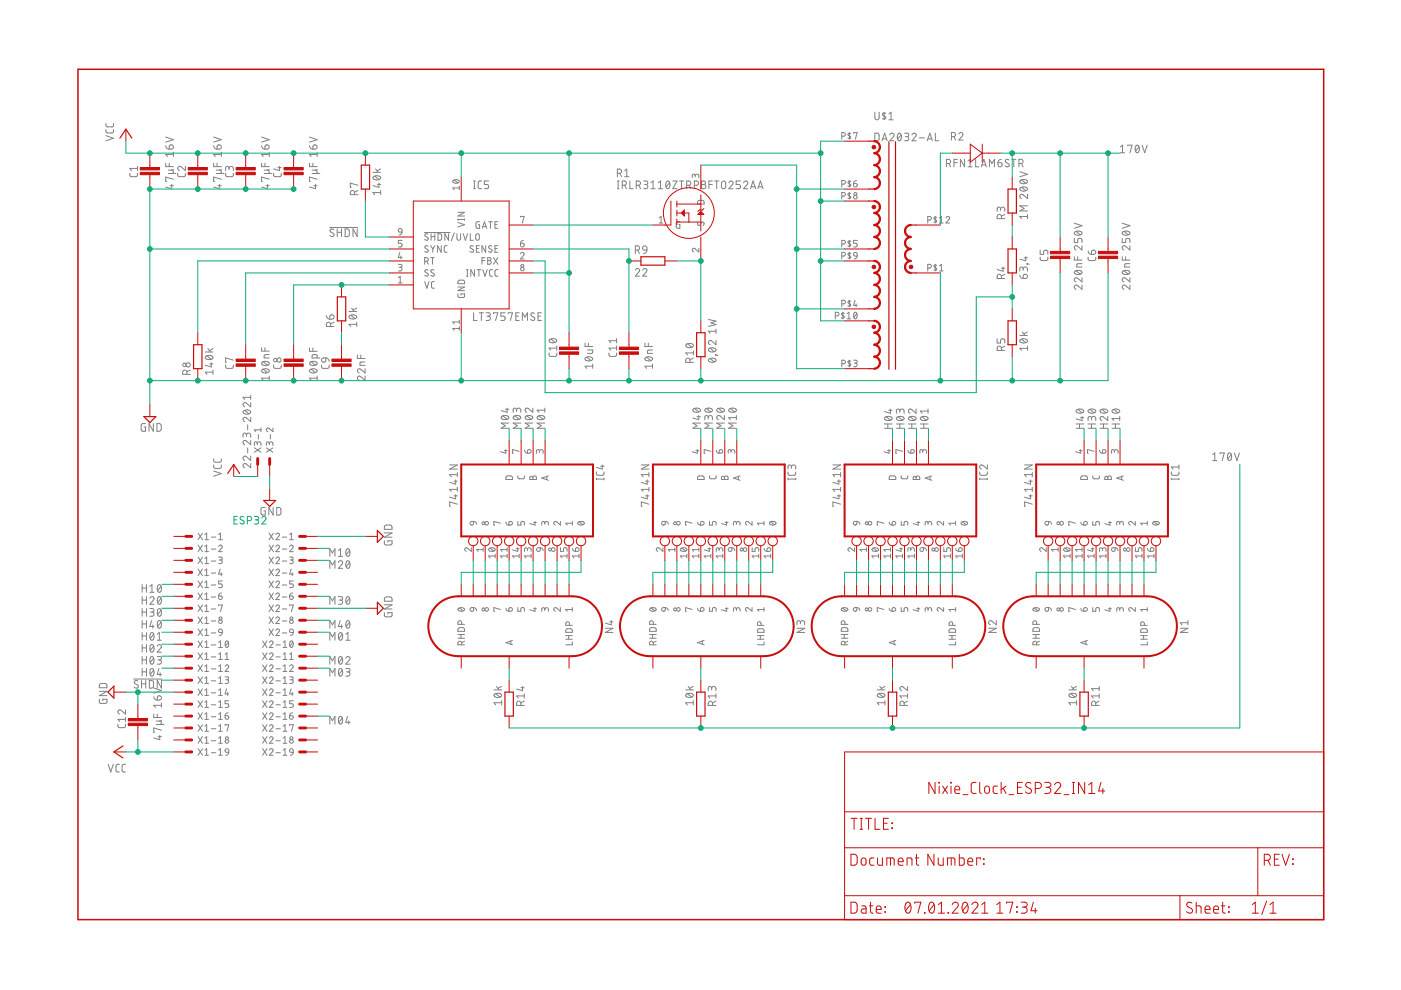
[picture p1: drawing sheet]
<svg xmlns="http://www.w3.org/2000/svg" width="297mm" height="210mm" viewBox="0 0 297 210" stroke-linecap="round" stroke-linejoin="round" font-family="sans-serif">
<g fill="none" stroke="#808080" stroke-width=".21">
<path d="M22.5 27.5v.5l.3 .2h1.1l.1-.2 .1-.5M22.5 26.2v.5l.3 .2h1.1l.1-.2 .1-.5M22.5 28.8l1.6 .5-1.6 .5M27.5 36.7l.1 .6 .3 .2 1-.1 .2-.1v-.6M29.1 35.3v.9M29.1 35.7h-1.6l.4 .5M35.1 30.9l.4 .6 .4 .1M35.1 34.6v.7h1.7M35.1 29.1l1.7 .5-1.7 .5M35.7 36.8h1.6M35.9 34.6v.7M36 30.8a.46 .46 0 0 1 .7 .2 .46 .46 0 0 1-.4 .6h-.4z"/>
<path d="M36 39.4h.8M36.4 36.1a.36 .36 0 0 1 .4 .3 .36 .36 0 0 1-.4 .4M36.4 39.1v.9l-1.3-.4M36.8 35.9l-.2 .2h-.9M36.8 38l-1.7-.5v.9h.2M36.8 32.7h-1.7l.4 .5M36.8 32.3v.9M37.7 36.7v.6l.3 .2 1.1-.1 .2-.1v-.6M39.3 35.3v.9l-.9-.8a.45 .45 0 0 0-.7 .1 .45 .45 0 0 0 .3 .7M45.3 30.9l.3 .6 .4 .1M45.3 34.6v.7h1.6M45.3 29.1l1.6 .5-1.6 .5"/>
<path d="M45.8 36.8h1.7M46 34.6v.7M46.1 30.8a.47 .47 0 0 1 .8 .2 .47 .47 0 0 1-.4 .6h-.5zM46.2 39.4h.7M46.6 36.1a.36 .36 0 0 1 .3 .3 .36 .36 0 0 1-.3 .4M46.6 39.1v.9l-1.3-.4M46.9 35.9l-.1 .2h-1M46.9 38l-1.6-.5v.9h.2M46.9 32.7h-1.6l.4 .5M46.9 32.3v.9M47.8 36.7l.1 .6 .3 .2 1.1-.1 .1-.1 .1-.6M48.6 35.7a.46 .46 0 0 1 .4-.4 .46 .46 0 0 1 .5 .4v.5"/>
<path d="M48.6 36v-.4a.36 .36 0 0 0-.4-.3 .36 .36 0 0 0-.4 .3v.6M55.5 30.9l.3 .6 .4 .1M55.5 34.6v.7h1.6M55.5 29.1l1.6 .5-1.6 .5M56 36.8h1.6M56.2 34.6v.7M56.3 30.8a.47 .47 0 0 1 .7 .2 .47 .47 0 0 1-.4 .6h-.4zM56.4 39.4h.7M56.7 36.1a.36 .36 0 0 1 .4 .3 .36 .36 0 0 1-.4 .4M56.7 39.1v.9l-1.2-.4M57.1 35.9l-.2 .2h-.9M57.1 38l-1.6-.5v.9h.1"/>
<path d="M57.1 32.7h-1.6l.3 .5M57.1 32.3v.9M58 36.7v.6l.4 .2 1-.1 .2-.1v-.6M58.9 35.5h.7M59.3 35.3v.9l-1.3-.4M65.6 30.9l.3 .6 .4 .1M65.6 34.6v.7h1.6M65.6 29.1l1.6 .5-1.6 .5M66.2 36.8h1.6M66.3 34.6v.7M66.4 30.8a.47 .47 0 0 1 .8 .2 .47 .47 0 0 1-.4 .6h-.5zM66.5 39.4h.7"/>
<path d="M66.9 36.1a.36 .36 0 0 1 .3 .3 .36 .36 0 0 1-.3 .4M66.9 39.1v.9l-1.3-.4M67.2 35.9l-.1 .2h-.9M67.2 38l-1.6-.5v.9h.2M67.2 32.7h-1.6l.4 .5M67.2 32.3v.9M75.9 39.3l-1.6-.5v.9h.2M79.1 36.5h1.6M79.2 37.5a1.04 1.04 0 0 1 1.5 .2 .95 .95 0 0 1-1.6 0zM79.4 37.3l.9 .8M79.6 35.8l.6 .7M80 39.1h.7"/>
<path d="M80.3 38.8v.9l-1.2-.4M80.7 35.8l-.8 .4M96.1 38.2a.93 .93 0 0 1 1.3 .3 .75 .75 0 0 1-.7 .4 .75 .75 0 0 1-.7-.5zM96.3 38.2l.8 .6M97.4 39.8h-1.4l.3 .4M97.4 39.5v.7M100.4 38.4h.4M100.6 38.4v1.6M102.1 38.4l-.6 .1-.1 .3v1l.2 .2h.5M103.6 38.4h-.9v.7h.5a.45 .45 0 0 1 .4 .5 .45 .45 0 0 1-.4 .4h-.5M130.9 36.7h.4a.44 .44 0 0 0 .5-.4 .44 .44 0 0 0-.5-.4h-.4v1.6M130.9 38.4h.4"/>
<path d="M131.1 38.4v1.6M131.4 36.7l.4 .8M131.9 39.3h.5a.46 .46 0 0 0 .4-.5 .46 .46 0 0 0-.4-.4h-.5v1.6M132.4 36.2l.5-.3v1.6M132.4 37.5h.9M132.5 39.3l.3 .7M133.5 38.4v1.6h.8M134.9 39.3h.4a.46 .46 0 0 0 .5-.5 .46 .46 0 0 0-.5-.4h-.4v1.6M135.4 39.3l.4 .7M136.5 38.4h.5a.37 .37 0 0 1 .4 .3 .37 .37 0 0 1-.4 .4h-.4M136.9 39.1a.44 .44 0 0 1 .5 .5 .44 .44 0 0 1-.5 .4h-.4M138 38.8l.5-.4v1.6"/>
<path d="M139.6 38.8l.4-.4v1.6M141.4 38.5l.2-.1a.95 .95 0 0 1 0 1.6 1.02 1.02 0 0 1-.2-1.5zM141.9 38.8l-.7 .8M142.6 38.4h1l-1 1.6h1M144.1 38.4h.9M144.5 38.4v1.6M145.6 39.3h.4a.46 .46 0 0 0 .5-.5 .46 .46 0 0 0-.5-.4h-.4v1.6M146.1 39.3l.4 .7M147.2 39.3h.5a.46 .46 0 0 0 .4-.5 .46 .46 0 0 0-.4-.4h-.5v1.6M147.4 37.3a.39 .39 0 0 1 .4-.4 .39 .39 0 0 1 .4 .4v.4M147.4 37.5v-.4l-.4-.2-.2 .3v.5M148.8 38.4h.4a.37 .37 0 0 1 .4 .3 .37 .37 0 0 1-.4 .4 .44 .44 0 0 1 .5 .5 .44 .44 0 0 1-.5 .4h-.4z"/>
<path d="M148.8 39.1h.4M150.3 39.1h.7M151 38.4h-.7v1.6M151.5 38.4h.9M152 38.4v1.6M153.1 38.5l.3-.1 .3 .1 .2 1.1a.44 .44 0 0 1-.5 .4 .44 .44 0 0 1-.4-.4zM154.5 38.8a.44 .44 0 0 1 .7-.4 .44 .44 0 0 1 .1 .7l-.8 .9h.9M157 38.4h-.9v.7h.5a.45 .45 0 0 1 .4 .5 .45 .45 0 0 1-.4 .4h-.5M157.6 38.8a.44 .44 0 0 1 .7-.4 .44 .44 0 0 1 .1 .7l-.8 .9h1M159.3 39.6h.8M160.8 39.6h.8M178.5 28.9h.4a.39 .39 0 0 0 .4-.4 .39 .39 0 0 0-.4-.4h-.4v1.4"/>
<path d="M178.5 39.1h.4a.39 .39 0 0 0 .4-.4 .39 .39 0 0 0-.4-.4h-.4v1.4M180.1 28.1v1.4M180.1 38.3v1.4M180.4 28.3a.31 .31 0 0 0-.5-.1 .31 .31 0 0 0 0 .5l.4 .3 .1 .2-.2 .2-.4-.1M180.4 38.5a.31 .31 0 0 0-.5-.1 .31 .31 0 0 0 0 .5l.5 .4-.2 .2-.4-.1M181 38.9h.4a.39 .39 0 0 1 .4 .4 .39 .39 0 0 1-.4 .4 .39 .39 0 0 1-.4-.4zM181 28.3v-.2h.7l-.3 1.4M181.6 38.3l-.5 .2-.1 .4M185.5 28.2l.6 .1 .3 .2v.9l-.3 .4h-.6zM185.5 23.8v1.2a.46 .46 0 0 0 .4 .4 .46 .46 0 0 0 .5-.4v-1.2M187 29.8l.6-1.6 .5 1.6M187.2 29.4h.8"/>
<path d="M187.5 23.8v1.6M187.8 24a.37 .37 0 0 0-.5-.1 .37 .37 0 0 0-.1 .6l.5 .2a.37 .37 0 0 1-.1 .6 .37 .37 0 0 1-.5-.2M188.5 24.2l.4-.4v1.6M188.5 25.4h.9M188.7 28.6a.45 .45 0 0 1 .6-.4 .45 .45 0 0 1 .1 .8l-.7 .8h.9M190.4 28.3l.3-.1a.95 .95 0 0 1 0 1.6 1 1 0 0 1-.3-1.5zM191.1 28.6l-.8 .9M191.8 28.2h.5a.36 .36 0 0 1 .4 .4 .36 .36 0 0 1-.4 .4h-.3M192.2 29a.44 .44 0 0 1 .5 .4 .44 .44 0 0 1-.5 .4h-.4M193.4 28.6a.44 .44 0 0 1 .6-.4 .44 .44 0 0 1 .1 .8l-.7 .8h.9M194.9 29.2h1.1M196.6 29.8l.5-1.6 .6 1.6"/>
<path d="M196.7 29.4h.8M198.3 28.2v1.6h.7M200.7 34.7h.4a.44 .44 0 0 0 .4-.5 .44 .44 0 0 0-.4-.4h-.4v1.6M201.2 34.7l.3 .7M201.7 29h.5a.44 .44 0 0 0 .4-.5 .44 .44 0 0 0-.4-.4h-.5v1.6M202.3 34.5h.7M202.3 29l.3 .7M203 33.8h-.7v1.6M203.3 28.4a.44 .44 0 0 1 .6-.3 .44 .44 0 0 1 .1 .7l-.7 .9h.9M204.5 33.8v1.6l-.9-1.6v1.6M205.2 34.1l.5-.3v1.6M205.2 35.4h.9"/>
<path d="M206.9 33.8v1.6h.7M208.1 35.4l.5-1.6 .5 1.6M208.2 35h.8M209.8 35.4v-1.6l.5 .9 .5-.9v1.6M211.6 34.5h.5a.45 .45 0 0 1 .4 .5 .45 .45 0 0 1-.5 .4 .45 .45 0 0 1-.4-.5zM212.3 33.8l-.4 .1-.3 .6M213.9 33.9a.41 .41 0 0 0-.5-.1 .41 .41 0 0 0-.2 .6l.6 .3a.4 .4 0 0 1 .1 .6 .4 .4 0 0 1-.6 0l-.2-.1M214.5 33.8h.9M214.9 33.8v1.6M216 34.7h.5a.44 .44 0 0 0 .4-.5 .44 .44 0 0 0-.4-.4h-.5v1.6M216.2 36.4l1.6 .6-1.6 .5M216.3 39.8a1.04 1.04 0 0 1 1.5 .3 .95 .95 0 0 1-1.6 0z"/>
<path d="M216.3 38.3a1.04 1.04 0 0 1 1.5 .2 .95 .95 0 0 1-1.6 0zM216.6 34.7l.3 .7M216.6 39.7l.9 .7M216.6 38.1l.9 .8M237.6 31.1l.4-.3v1.6M237.6 32.4h.8M239.1 30.9v-.1h.9l-.4 1.6M240.9 30.9l.2-.1a.95 .95 0 0 1 0 1.6 1 1 0 0 1-.2-1.5zM241.5 31.1l-.7 .9M242.1 30.8l.6 1.6 .5-1.6M69.9 48.2h5.9M70.8 48.7l-.3-.1a.37 .37 0 0 0-.5 .1 .37 .37 0 0 0 .2 .5l.5 .3a.38 .38 0 0 1 .1 .5 .38 .38 0 0 1-.5 .1l-.4-.2"/>
<path d="M71.5 48.5v1.7M71.5 49.3h.9M72.4 48.5v1.7M73.2 48.5l.6 .1 .2 .2v1.1l-.2 .2-.6 .1zM75.2 41.3v-.5a.46 .46 0 0 0-.5-.4 .46 .46 0 0 0-.4 .4v.5h1.6M75.7 48.5v1.7l-.9-1.7v1.7M75.9 40.4l-.7 .3M80.7 40.8h-1.6l.3 .5M80.7 40.4v.9M84.5 56l.6 .1 .1 .2-.1 .3-.5 .1M84.5 58.9l.4-.3v1.4M84.5 60h.7"/>
<path d="M84.6 48.5h.5l.1 .7h-.6l-.1-.2zM84.8 53.5l-.3 1.1h.7M84.9 56.7a.39 .39 0 0 1 .3 .4 .39 .39 0 0 1-.3 .3h-.4M85 54.3v.6M85.2 51h-.7v.6h.4a.4 .4 0 0 1 .3 .4 .4 .4 0 0 1-.3 .4h-.4M85.2 49.2l-.1 .4-.5 .2M90 49.3h5.4M90 55.4h.4a.38 .38 0 0 0 .4-.4 .38 .38 0 0 0-.4-.4h-.4v1.4M90 59.7l.5 1.4 .5-1.4M90.5 55.4l.3 .6M90.7 57.3l-.4-.1-.2 .3v.2l.6 .3a.35 .35 0 0 1 0 .5 .35 .35 0 0 1-.5 0l-.2-.1M90.7 52.2l-.4-.1-.2 .3v.2l.6 .3a.38 .38 0 0 1-.1 .6 .38 .38 0 0 1-.6-.2"/>
<path d="M90.7 49.7l-.4-.1-.2 .2v.3l.6 .3a.38 .38 0 0 1-.1 .6 .38 .38 0 0 1-.6-.2M91.3 52.1l.5 .6M91.3 54.6h.8M91.4 49.6v1.3M91.4 50.2h.8M91.7 54.6v1.4M91.8 52.7v.8M92 57.3a.35 .35 0 0 0-.5-.1 .35 .35 0 0 0 0 .5l.4 .3a.38 .38 0 0 1 0 .6 .38 .38 0 0 1-.6-.2M92.1 59.7h-.4l-.2 .3v.9l.6 .2M92.2 49.6v1.3M92.2 52.1l-.4 .6M92.9 49.6h.5l.2 .2v.9l-.2 .2h-.5z"/>
<path d="M93.6 52.1v1.4l-.8-1.4v1.4M94.8 52.1h-.4l-.2 .3v.9l.2 .2h.4M95.1 49.6v1.3l-.8-1.3v1.3M96.3 49.4l-.6 1.7M96.9 49.6v.9a.39 .39 0 0 0 .4 .4 .39 .39 0 0 0 .4-.4v-.9M97.1 47.2l1.4 .4-1.4 .5M97.1 46.5h1.4M97.1 46.4v.3M97.1 45h1.4l-1.4 .8h1.4M97.2 59.5l1.1-.1 .2 .2v.6h-1.4zM98.2 49.6l.5 1.3 .4-1.3M98.5 46.4v.3"/>
<path d="M98.9 58.6h.3M98.9 57.2h.3M99.1 57.2v1.4M99.7 49.6v1.3h.6M100.3 52.2l-.4-.1-.2 .3 .6 .5a.39 .39 0 0 1-.1 .6 .39 .39 0 0 1-.6-.2M100.4 40h.4M100.6 57.2v1.4l-.8-1.4v1.4M101 49.7h.5l.1 .8a.38 .38 0 0 1-.4 .4 .38 .38 0 0 1-.3-.4zM101 52.7h.5M101.2 57.2h.7M101.5 57.2v1.4M101.6 52.1h-.6v1.4h.6"/>
<path d="M101.7 47h-.6l-.2 .2v.9l.2 .3h.6v-.8h-.2M102.2 55.2h.6M102.3 48.4l.4-1.4 .5 1.4M102.4 48h.7M102.4 57.2l.4 1.4 .5-1.4M102.8 54.6h-.6v1.4M103 52.1v1.4l-.8-1.4v1.4M103.4 54.6l.6 .1 .1 .3-.3 .2a.39 .39 0 0 1 .4 .4 .39 .39 0 0 1-.4 .4h-.4zM103.4 55.2h.4M103.6 47h.8M104 47v1.4M104.3 52.2l-.5-.1-.2 .3 .1 .2 .5 .3a.38 .38 0 0 1-.1 .6 .38 .38 0 0 1-.5-.2"/>
<path d="M104.4 57.2h-.4l-.2 .3v.9l.2 .1 .4 .1M104.6 54.6l1 1.4M104.9 52.7h.5M104.9 47.6h.5M105.6 57.2h-.5l-.2 .3 .1 .9 .1 .1 .5 .1M105.6 54.6l-1 1.4M105.6 52.1h-.7v1.4h.7M105.6 47h-.7v1.4h.7M110.4 53.8a.38 .38 0 0 1 .5-.3 .38 .38 0 0 1 .1 .6l-.6 .8h.7M110.4 51.6h.4a.39 .39 0 0 1 .3 .4 .39 .39 0 0 1-.4 .4 .39 .39 0 0 1-.3-.4zM110.4 46v-.1h.7l-.4 1.4M111 51l-.5 .2-.1 .4"/>
<path d="M130.9 40h.4M134.7 57.3a.44 .44 0 0 1 .6-.3 .44 .44 0 0 1 .2 .6l-.8 .9h.9M134.7 53h.4a.44 .44 0 0 0 .5-.4 .44 .44 0 0 0-.5-.5h-.4v1.6M135.2 53l.4 .7M136.2 57.3a.45 .45 0 0 1 .7-.4 .45 .45 0 0 1 .1 .7l-.8 .9h1M136.4 52.3l.3-.2 .3 .2 .2 .7-.8-.1-.2-.3zM137.2 53l-.3 .6-.5 .1M138 40h.9M139.6 40h.9M139.8 47.3h.7M139.8 46.2l.4-.3v1.4M144.1 47h-.5l-.2 .2v.9l.2 .3h.5v-.8h-.2"/>
<path d="M148 42.6l1.1-.1 .2 .2v.6h-1.4zM148 47.1l-.1 .5 .3 .2 .5-.6a.38 .38 0 0 1 .6 .1 .38 .38 0 0 1-.2 .5M148.2 52.6v.8l-.8-.6a.38 .38 0 0 0-.6 .1 .38 .38 0 0 0 .3 .5M159.1 40l.6-1.6 .5 1.6M160.7 40l.5-1.6 .6 1.6M178.5 41.6h.4a.39 .39 0 0 0 .4-.4 .39 .39 0 0 0-.4-.4h-.4v1.4M178.5 51.8h.4a.39 .39 0 0 0 .4-.4 .39 .39 0 0 0-.4-.4h-.4v1.4M178.5 54.3h.4a.39 .39 0 0 0 .4-.4 .39 .39 0 0 0-.4-.4h-.4v1.4M180.1 40.8v1.4M180.1 51v1.4M180.1 53.5v1.4M180.4 41a.31 .31 0 0 0-.5-.1 .31 .31 0 0 0 0 .5l.5 .4-.2 .3-.4-.1"/>
<path d="M180.4 51.2l-.4-.1-.2 .3 .5 .4a.31 .31 0 0 1-.1 .4 .31 .31 0 0 1-.4-.1M180.4 53.7h-.4l-.2 .2 .5 .4a.31 .31 0 0 1-.1 .5 .31 .31 0 0 1-.4-.1M181.1 53.6h.5l.1 .7-.6-.1zM181.7 51h-.7v.6h.4a.4 .4 0 0 1 .3 .4 .4 .4 0 0 1-.3 .4h-.4M181.7 54.3l-.1 .4-.5 .2M196.7 56.8h.4a.39 .39 0 0 0 .4-.4 .39 .39 0 0 0-.4-.4h-.4v1.4M196.7 46.7h.4a.39 .39 0 0 0 .4-.4 .39 .39 0 0 0-.4-.4h-.4v1.4M198.3 45.9v1.4M198.3 56v1.4M198.6 56.3l-.4-.1-.2 .1v.3l.5 .3a.31 .31 0 0 1-.1 .4 .31 .31 0 0 1-.4-.1M198.6 46.1l-.4-.1-.2 .3 .5 .4a.31 .31 0 0 1-.1 .5 .31 .31 0 0 1-.4-.1M199.2 57.4h.8"/>
<path d="M199.2 56.4l.4-.4v1.4M199.2 46.2l.4-.3v1.4M199.2 47.3h.8M200.6 46.2a.38 .38 0 0 1 .5-.3 .38 .38 0 0 1 .1 .6l-.6 .8h.7M212.1 44.3a.46 .46 0 0 1 .5-.4 .46 .46 0 0 1 .4 .4v.5M212.1 44.6v-.3a.36 .36 0 0 0-.3-.4 .36 .36 0 0 0-.4 .4v.5M212.3 46.4v-.5a.46 .46 0 0 0-.4-.4 .46 .46 0 0 0-.5 .4v.5h1.6M212.3 59.1v-.5a.46 .46 0 0 0-.4-.5 .46 .46 0 0 0-.5 .5v.5h1.6M212.3 56.9h.7M212.7 56.6v.9l-1.3-.4M213 45.5l-.7 .3M213 58.1l-.7 .4"/>
<path d="M216.2 58.3l.1 .5 .6 .3M216.9 57a.46 .46 0 0 1 .5-.4 .46 .46 0 0 1 .4 .4v.5M216.9 57.3v-.3a.36 .36 0 0 0-.3-.4 .36 .36 0 0 0-.4 .4v.5M217 58.3a.47 .47 0 0 1 .8 .1 .47 .47 0 0 1-.4 .7h-.5zM217.1 54.7h.7M217.5 54.4v.9l-1.3-.4M217.7 55.9l.1 .1zM217.8 41.2v.9l-.9-.8a.44 .44 0 0 0-.7 .2 .44 .44 0 0 0 .4 .6M217.8 45.9h-1.6l.4 .5M217.8 45.5v.9M217.8 43.6h-1.6l.9 .6-.9 .5h1.6M217.8 55.9l.4 .1"/>
<path d="M220.5 54.5l.1 .5 .3 .2h1l.2-.2 .1-.5M220.5 53v.9h.8v-.5a.46 .46 0 0 1 .4-.4 .46 .46 0 0 1 .5 .4v.5M227.8 50.5v.9h.7v-.5a.46 .46 0 0 1 .4-.4 .46 .46 0 0 1 .5 .4v.5M227.8 54.4v.7h1.6M227.8 47.3l1.6 .6-1.6 .5M227.9 57.5a1.03 1.03 0 0 1 1.5 .3 .97 .97 0 0 1-1.6 0zM227.9 49.2a1.06 1.06 0 0 1 1.5 .2 .95 .95 0 0 1-1.6 0zM228.1 57.4l.9 .7M228.1 49.1l.9 .7M228.5 54.4v.7M229.4 58.9v.9l-.9-.8a.44 .44 0 0 0-.7 .1 .44 .44 0 0 0 .3 .7M229.4 55.9h-.9l-.2 .3v.4h1.1"/>
<path d="M229.4 52.1v.9l-.9-.8a.44 .44 0 0 0-.7 .2 .44 .44 0 0 0 .3 .6M230.7 54.5v.5l.4 .2h1l.2-.2v-.5M230.7 53.2l.1 .4 .6 .3M231.5 53.1a.46 .46 0 0 1 .8 .2 .46 .46 0 0 1-.4 .6h-.5zM237.9 50.5v.9h.8v-.5a.46 .46 0 0 1 .4-.4 .46 .46 0 0 1 .5 .4v.5M237.9 54.4v.7h1.7M237.9 47.3l1.7 .6-1.7 .5M238 57.5a1.03 1.03 0 0 1 1.6 .3 .97 .97 0 0 1-1.7 0zM238 49.2a1.06 1.06 0 0 1 1.6 .2 .95 .95 0 0 1-1.7 0zM238.3 57.4l.9 .7M238.3 49.1l.9 .7M238.7 54.4v.7"/>
<path d="M239.6 58.9v.9l-.9-.8a.44 .44 0 0 0-.8 .1 .44 .44 0 0 0 .4 .7M239.6 55.9h-1l-.1 .3v.4h1.1M239.6 52.1v.9l-.9-.8a.44 .44 0 0 0-.8 .2 .44 .44 0 0 0 .4 .6M39.6 79.4v-.5a.44 .44 0 0 0-.4-.4 .44 .44 0 0 0-.5 .4v.5h1.6M40.3 78.5l-.7 .3M43.5 74.6h1.6M43.6 75.5a1.02 1.02 0 0 1 1.5 .3 .97 .97 0 0 1-1.6 0zM43.9 75.4l.9 .8M44.1 73.9l.5 .7M44.4 77.2h.7M44.8 76.9v.9l-1.3-.4M45.1 78.9h-1.6l.4 .5"/>
<path d="M45.1 78.5v.9M45.1 73.9l-.7 .4M47.8 77.4l.1 .5 .3 .2h1.1l.1-.2 .1-.5M49.5 76.3l-1.7-.4v.9h.2M55.5 73.7v.7h1.6M55.6 78.4a1.02 1.02 0 0 1 1.5 .2 .97 .97 0 0 1-1.6 0zM55.6 76.8a1.02 1.02 0 0 1 1.5 .3 .97 .97 0 0 1-1.6 0zM55.8 78.3l.9 .7M55.8 76.7l.9 .7M56.2 73.7v.7M57.1 75.2h-.8l-.3 .3v.4h1.1M57.1 79.7v.9"/>
<path d="M58 77.4v.5l.4 .2h1l.2-.2v-.5M65.6 73.8v.7h1.6M65.7 78.4a1.02 1.02 0 0 1 1.5 .2 .97 .97 0 0 1-1.6 0zM65.7 76.8a1.02 1.02 0 0 1 1.5 .3 .97 .97 0 0 1-1.6 0zM66 78.3l.9 .7M66 76.7l.9 .7M66.3 73.8v.7M67.2 75.9v-.5l-.1-.2-.9 .1v.6h1.6M67.2 79.7v.9M68.2 77.4v.5l.3 .2h1.1l.2-.2v-.5M68.3 76l.8-.1v.5a.46 .46 0 0 1-.7 .3 .46 .46 0 0 1-.1-.7zM69.1 75.9l.4 .1 .3 .6"/>
<path d="M69.2 66.9l.3 .6 .4 .2M70 66.9a.47 .47 0 0 1 .8 .1 .47 .47 0 0 1-.4 .7h-.5zM70.1 69.2v-.4a.46 .46 0 0 0-.5-.5 .46 .46 0 0 0-.4 .5v.4h1.6M70.8 68.3l-.7 .4M74 66h1.6M74.1 67a1.02 1.02 0 0 1 1.5 .2 .97 .97 0 0 1-1.6 0zM74.4 66.8l.9 .8M74.5 65.3l.6 .7M75.6 68.8h-1.6l.4 .4M75.6 68.3v.9M75.6 65.3l-.7 .4M75.8 75.3v.7h1.6"/>
<path d="M76.5 75.3v.7M77.4 79.7v.9l-.9-.7a.44 .44 0 0 0-.7 .1 .44 .44 0 0 0 .3 .6M77.4 78.2v.9l-.9-.8a.44 .44 0 0 0-.7 .2 .44 .44 0 0 0 .3 .6M77.4 76.8h-.8l-.3 .2v.5h1.1M97.1 62.3v.6l.2 .2h.9l.3-.2v-.6h-.8v.2M97.1 60.9h1.4l-1.4 .7h1.4M97.4 67.9v.8M97.4 69.3v.7M97.4 69.6h-1.4l.3 .4M97.4 68.3h-1.4l.3 .4M100.4 66.3v1.6h.7M101.6 66.3h.9"/>
<path d="M102.1 66.3v1.6M103.1 66.3h.5a.36 .36 0 0 1 .4 .4 .36 .36 0 0 1-.4 .3h-.3M103.5 67a.46 .46 0 0 1 .5 .5 .46 .46 0 0 1-.5 .4h-.4M104.6 66.5v-.2h.9l-.4 1.6M107.1 66.3h-.9v.7h.5a.46 .46 0 0 1 .4 .5 .46 .46 0 0 1-.4 .4h-.5M107.8 66.5v-.2h.8l-.4 1.6M109.4 67h.5M110.1 66.3h-.7v1.6h.7M110.7 67.9v-1.6l.6 .9 .5-.9v1.6M113.3 66.5l-.2-.1a.38 .38 0 0 0-.5 .1 .38 .38 0 0 0 .1 .5l.5 .3a.44 .44 0 0 1 0 .7 .44 .44 0 0 1-.7-.3M114.1 67h.5M114.8 66.3h-.7v1.6h.7"/>
<path d="M116.4 74.8v.5l.4 .3 1-.1 .2-.3v-.4M116.5 72a1.03 1.03 0 0 1 1.5 .2 .97 .97 0 0 1-1.6 0zM116.8 71.9l.9 .7M118 73.3v1M118 73.8h-1.6l.4 .5M124 72.7v.8h1.7M124.1 75.8a1.03 1.03 0 0 1 1.6 .3 .97 .97 0 0 1-1.7 0zM124.4 75.7l.9 .8M124.6 74.2h1.1l-.1 .7h-1M124.8 72.7v.8M125.7 77.6h-1.7l.4 .5M125.7 77.2v.9"/>
<path d="M129.1 74.8v.5l.4 .3 1-.1 .2-.2v-.5M130.7 73.8h-1.6l.4 .5M130.7 71.8v.9M130.7 73.3v1M130.7 72.2h-1.6l.4 .5M136.7 72.7v.8h1.6M136.8 75.8a1 1 0 0 1 1.5 .3 .95 .95 0 0 1-1.6 0zM137.1 75.7l.9 .8M137.5 72.7v.8M138.3 74.2h-.8l-.2 .3v.4h1M138.3 77.6h-1.6l.4 .5M138.3 77.2v.9"/>
<path d="M145.5 73a1.06 1.06 0 0 1 1.5 .3 .95 .95 0 0 1-1.6 0zM145.8 72.9l.8 .7M146.3 76.8v-.4a.44 .44 0 0 0-.5-.5 .44 .44 0 0 0-.4 .5v.4h1.6M147 75.9l-.7 .4M147 74.8h-1.6l.4 .5M147 74.4v.9M150.2 67.7l1.6 .4-1.1 .4 1.1 .3-1.6 .4M150.3 76.1a1.02 1.02 0 0 1 1.5 .3 .93 .93 0 0 1-1.6 0zM150.3 74a.89 .89 0 0 1 1.5 .3 1.02 1.02 0 0 1-1.6-.1zM150.6 76l.8 .8M150.6 73.8l.8 .7M151.7 75.2l.1 .1z"/>
<path d="M151.8 72.2v.9l-.9-.8a.45 .45 0 0 0-.7 .2 .45 .45 0 0 0 .4 .6M151.8 69.8v.9M151.8 75.2l.4 .2M151.8 70.2h-1.6l.4 .5M177.1 67h.4a.38 .38 0 0 0 .4-.4 .38 .38 0 0 0-.4-.4h-.4v1.4M178.5 64.4h.4a.38 .38 0 0 0 .4-.3 .38 .38 0 0 0-.4-.4h-.4v1.4M178.5 77.1h.4a.38 .38 0 0 0 .4-.3 .38 .38 0 0 0-.4-.4h-.4v1.4M178.7 66.2v1.4M179 66.4h-.4l-.2 .1v.2l.5 .3a.31 .31 0 0 1-.1 .5 .31 .31 0 0 1-.4-.1M179.6 66.5l.4-.3v1.4M179.6 67.6h.8M180.1 63.7v1.4"/>
<path d="M180.1 76.4v1.4M180.4 63.9l-.4-.1-.2 .1v.3l.5 .3a.31 .31 0 0 1-.1 .4 .31 .31 0 0 1-.4-.1M180.4 76.6l-.4-.1-.2 .1 .1 .3 .5 .5-.2 .2-.4-.1M181 76.4h.6l.1 .2-.1 .3-.5 .1M181.1 66.3l.3-.1a.76 .76 0 0 1 .3 .7 .76 .76 0 0 1-.5 .7l-.2-.7zM181.3 63.7l-.3 1h.7M181.4 77a.39 .39 0 0 1 .3 .4 .39 .39 0 0 1-.3 .4h-.4M181.5 64.4v.7M181.7 66.5l-.7 .8M211.4 71.8v.9h.7v-.5a.46 .46 0 0 1 .5-.4 .46 .46 0 0 1 .4 .4v.5M212.3 74.3v-.4a.46 .46 0 0 0-.4-.5 .46 .46 0 0 0-.5 .5v.4h1.6M213 73.4l-.7 .3"/>
<path d="M216.2 71.1h1.6M216.3 72a1.02 1.02 0 0 1 1.5 .3 .97 .97 0 0 1-1.6 0zM216.6 71.9l.9 .7M216.8 70.4l.5 .7M217.8 73.4v.9M217.8 73.9h-1.6l.4 .4M217.8 70.4l-.7 .4M229.4 60.4v.9l-.9-.7a.44 .44 0 0 0-.7 .1 .44 .44 0 0 0 .3 .6M239.6 60.4v.9l-.9-.7a.44 .44 0 0 0-.8 .1 .44 .44 0 0 0 .4 .6M30.8 89.8h-.6l-.2 .2v1.3l.8 .1v-.9h-.2M32.5 89.8v1.6l-.9-1.6v1.6M33.3 89.8h.6l.2 .3 .1 .9-.3 .4h-.6z"/>
<path d="M45.3 98.6v.5l.4 .2h1l.2-.2v-.5M45.3 97.3v.5l.4 .2h1l.2-.2v-.5M45.3 99.9l1.6 .5-1.6 .6M51.6 87.1a1.02 1.02 0 0 1 1.5 .3 .97 .97 0 0 1-1.6 0zM51.9 87l.9 .7M52.2 92.3a.46 .46 0 0 1 .5-.5 .46 .46 0 0 1 .4 .5v.4M52.2 92.5v-.3a.36 .36 0 0 0-.3-.4 .36 .36 0 0 0-.4 .4v.5M52.5 90.1v1M52.5 95v1M53.1 98.3v.9l-.9-.8a.45 .45 0 0 0-.7 .2 .45 .45 0 0 0 .4 .6M53.1 96.7v.9l-.9-.8a.45 .45 0 0 0-.7 .2 .45 .45 0 0 0 .4 .6M53.1 93.4v.9l-.9-.8a.44 .44 0 0 0-.7 .2 .44 .44 0 0 0 .4 .6"/>
<path d="M53.1 88.5v.9l-.9-.8a.44 .44 0 0 0-.7 .2 .44 .44 0 0 0 .4 .6M53.1 85.4v.9l-.9-.8a.44 .44 0 0 0-.7 .1 .44 .44 0 0 0 .4 .7M53.1 83.8v.9M53.1 84.2h-1.6l.4 .5M53.9 95l1.4 .9M54.5 94.1a.39 .39 0 0 1 .4-.4 .39 .39 0 0 1 .4 .4v.3M54.5 94.3v-.4l-.3-.2-.2 .2-.1 .5M54.8 92.1v1M55.3 90.7v.8M55.3 95l-1.4 .9M55.3 91.1h-1.4l.3 .4M56.5 95l1.4 .9"/>
<path d="M57.1 94.1a.39 .39 0 0 1 .4-.4 .39 .39 0 0 1 .4 .4v.3M57.1 94.3v-.4l-.4-.2-.2 .2v.5M57.1 80.2h-1.6l.3 .4M57.3 92.1v1M57.9 90.7v.8l-.8-.6a.38 .38 0 0 0-.6 .1 .38 .38 0 0 0 .3 .5M57.9 95l-1.4 .9M67.2 80.2h-1.6l.4 .4M95.3 98.6h1.7l-1.7 .9h1.7M106.4 88.3a1.03 1.03 0 0 1 1.5 .2 .97 .97 0 0 1-1.6 0zM106.6 88.2l.9 .7M106.9 95.5h.6M107.2 86.8h.7"/>
<path d="M107.2 95.3v.8l-1.1-.3M107.5 86.5v.9l-1.2-.3M107.9 89.7h-1.6l.9 .6-.9 .5h1.6M108.9 88.3a1.03 1.03 0 0 1 1.5 .2 .97 .97 0 0 1-1.6 0zM109.2 88.2l.9 .7M109.5 87a.46 .46 0 0 1 .5-.5 .46 .46 0 0 1 .4 .5v.4M109.5 87.2v-.3a.36 .36 0 0 0-.3-.4 .36 .36 0 0 0-.4 .4v.5M110.1 95.7l-1.4-.4v.8h.1M110.4 89.7h-1.6l.9 .6-.9 .5h1.6M111.2 95.5l.1 .3 .5 .3M111.4 88.3a1.03 1.03 0 0 1 1.6 .2 .97 .97 0 0 1-1.7 0zM111.7 88.2l.9 .7"/>
<path d="M111.9 95.4a.4 .4 0 0 1 .7 .1 .4 .4 0 0 1-.4 .6h-.4zM113 86.5v.9l-.9-.7a.44 .44 0 0 0-.7 .1 .44 .44 0 0 0 .3 .6M113 89.7h-1.7l.9 .6-.9 .5h1.7M114 88.3a1.03 1.03 0 0 1 1.5 .2 .97 .97 0 0 1-1.6 0zM114.2 88.2l.9 .7M114.4 95.7a.38 .38 0 0 1 .4-.4 .38 .38 0 0 1 .3 .4v.4M114.4 95.9l-.1-.4-.3-.2-.2 .2-.1 .6M115.5 86.5v.9M115.5 89.7h-1.6l.9 .6-.9 .5h1.6M115.5 87h-1.6l.3 .4M127.3 98.8h.8M127.7 98.6v.9l-1.3-.4"/>
<path d="M136 98.6h1.6l-1.6 .9h1.6M147 86.7a1 1 0 0 1 1.5 .3 .95 .95 0 0 1-1.6 0zM147.3 86.6l.8 .7M147.6 95.5h.6M147.8 88.3h.7M147.8 95.3v.8l-1-.3M148.1 88.1v.9l-1.2-.4M148.5 89.7h-1.6l.9 .6-.9 .5h1.6M149.5 86.7a1 1 0 0 1 1.5 .3 .95 .95 0 0 1-1.6 0zM149.8 86.6l.9 .7M150.2 88.5a.44 .44 0 0 1 .4-.4 .44 .44 0 0 1 .4 .4v.5M150.2 88.8v-.3a.36 .36 0 0 0-.4-.4 .36 .36 0 0 0-.4 .4v.5"/>
<path d="M150.7 95.7l-1.4-.4v.8h.2M151 89.7h-1.6l.9 .6-.9 .5h1.6M151.8 95.5l.2 .3 .5 .3M152.1 86.7a1 1 0 0 1 1.5 .3 .97 .97 0 0 1-1.6 0zM152.3 86.6l.9 .7M152.6 95.4a.4 .4 0 0 1 .6 .1 .4 .4 0 0 1-.3 .6h-.4zM153.6 88.1v.9l-.9-.8a.44 .44 0 0 0-.7 .2 .44 .44 0 0 0 .3 .6M153.6 89.7h-1.6l.9 .6-.9 .5h1.6M154.6 86.7a1 1 0 0 1 1.5 .3 .97 .97 0 0 1-1.6 0zM154.9 86.6l.9 .7M155 95.7a.39 .39 0 0 1 .4-.4 .39 .39 0 0 1 .4 .4v.4M155 95.9v-.4l-.4-.2-.2 .2v.6"/>
<path d="M156.1 88.1v.9M156.1 89.7h-1.6l.9 .6-.9 .5h1.6M156.1 88.5h-1.6l.4 .5M167.8 99a.46 .46 0 0 1 .4-.4 .46 .46 0 0 1 .5 .4v.5M167.8 99.3v-.4a.36 .36 0 0 0-.4-.3 .36 .36 0 0 0-.3 .3v.6M176.6 98.6h1.6l-1.6 .9h1.6M187.5 90.8h1.6M187.5 89.9h1.6M187.6 88.5a1.02 1.02 0 0 1 1.5 .2 .97 .97 0 0 1-1.6 0zM187.9 88.4l.9 .7M188.2 95.5h.6M188.2 89.9v.9"/>
<path d="M188.4 87h.7M188.5 95.3v.8l-1.1-.3M188.8 86.7v.9l-1.3-.4M190.1 90.8h1.6M190.1 89.9h1.6M190.2 88.5a1.02 1.02 0 0 1 1.5 .2 .97 .97 0 0 1-1.6 0zM190.4 88.4l.9 .7M190.8 87.2a.46 .46 0 0 1 .4-.5 .46 .46 0 0 1 .5 .5v.4M190.8 87.4v-.3a.36 .36 0 0 0-.4-.4 .36 .36 0 0 0-.3 .4v.5M190.8 89.9v.9M191.3 95.7l-1.4-.4v.8h.2M192.5 95.5l.1 .3 .5 .3"/>
<path d="M192.6 90.8h1.6M192.6 89.9h1.6M192.7 88.5a1.02 1.02 0 0 1 1.5 .2 .97 .97 0 0 1-1.6 0zM193 88.4l.9 .7M193.2 95.4a.4 .4 0 0 1 .6 .1 .4 .4 0 0 1-.3 .6h-.4zM193.3 89.9v.9M194.2 86.7v.9l-.9-.8a.45 .45 0 0 0-.7 .2 .45 .45 0 0 0 .4 .6M195.1 90.8h1.7M195.1 89.9h1.7M195.2 88.5a1.02 1.02 0 0 1 1.6 .2 .97 .97 0 0 1-1.7 0zM195.5 88.4l.9 .7M195.6 95.7a.39 .39 0 0 1 .4-.4 .39 .39 0 0 1 .4 .4v.4"/>
<path d="M195.6 95.9v-.4l-.3-.2-.2 .2-.1 .6M195.9 89.9v.9M196.8 86.7v.9M196.8 87.2h-1.7l.4 .4M209.3 98.6v.9l-.9-.8a.44 .44 0 0 0-.7 .1 .44 .44 0 0 0 .4 .7M217.2 98.6h1.7l-1.7 .9h1.7M228.2 90.8h1.6M228.2 89.9h1.6M228.3 86.9a1.01 1.01 0 0 1 1.5 .3 .95 .95 0 0 1-1.6 0zM228.5 86.8l.9 .7M228.8 95.5h.6M228.9 89.9v.9"/>
<path d="M229.1 88.6h.7M229.1 95.3v.8l-1.1-.3M229.4 88.3v.9l-1.2-.4M230.7 90.8h1.6M230.7 89.9h1.6M230.8 86.9a1.01 1.01 0 0 1 1.5 .3 .95 .95 0 0 1-1.6 0zM231.1 86.8l.9 .7M231.4 88.7a.46 .46 0 0 1 .5-.4 .46 .46 0 0 1 .4 .4v.5M231.4 89v-.4a.36 .36 0 0 0-.3-.3 .36 .36 0 0 0-.4 .3v.6M231.4 89.9v.9M232 95.7l-1.4-.4v.8h.1M233.1 95.5l.1 .3 .5 .3"/>
<path d="M233.2 90.8h1.7M233.2 89.9h1.7M233.3 86.9a1.01 1.01 0 0 1 1.6 .3 .95 .95 0 0 1-1.7 0zM233.6 86.8l.9 .7M233.8 95.4a.4 .4 0 0 1 .7 .1 .4 .4 0 0 1-.4 .6h-.4zM234 89.9v.9M234.9 88.3v.9l-.9-.8a.44 .44 0 0 0-.7 .1 .44 .44 0 0 0 .3 .7M235.8 90.8h1.6M235.8 89.9h1.6M235.9 86.9a1.01 1.01 0 0 1 1.5 .3 .95 .95 0 0 1-1.6 0zM236.1 86.8l.9 .7M236.3 95.7a.38 .38 0 0 1 .4-.4 .38 .38 0 0 1 .3 .4v.4"/>
<path d="M236.3 95.9l-.1-.4-.3-.2-.2 .2-.1 .6M236.5 89.9v.9M237.4 88.3v.9M237.4 88.7h-1.6l.3 .5M250 98.6v.9M250 99h-1.7l.4 .5M257.1 96.4l.5-.4v1.7M257.1 97.7h.9M258.7 96.2v-.2h.9l-.5 1.7M260.4 96.1l.3-.1a.97 .97 0 0 1 0 1.7 1.03 1.03 0 0 1-.3-1.6zM261 96.4l-.7 .9M261.7 96l.6 1.7 .5-1.7"/>
<path d="M42 113l.9 1.4M42 115.6l.9 1.4M42 118.1l.9 1.4M42.9 113l-.9 1.4M42.9 115.6l-.9 1.4M42.9 118.1l-.9 1.4M43.4 113.3l.4-.3v1.4M43.4 115.9l.4-.3v1.4M43.4 118.4l.4-.3v1.4M43.4 114.4h.8M43.4 117h.8M43.4 119.5h.8"/>
<path d="M44.8 113.9h.9M44.8 116.4h.9M44.8 119h.9M46.4 115.9a.38 .38 0 0 1 .5-.3 .38 .38 0 0 1 .1 .6l-.6 .8h.7M46.4 118.1h.5l.2 .2-.2 .4h-.4M46.4 114.4h.7M46.4 113.3l.3-.3v1.4M46.7 118.7a.39 .39 0 0 1 .4 .4 .39 .39 0 0 1-.4 .4h-.3M56.2 107.6h-.6l-.2 .2-.1 1 .3 .4h.6v-.9h-.2M57 113l1 1.4M57 115.6l1 1.4M57 118.1l1 1.4"/>
<path d="M57.9 107.6v1.6l-.9-1.6v1.6M58 113l-1 1.4M58 115.6l-1 1.4M58 118.1l-1 1.4M58.5 113.3a.38 .38 0 0 1 .5-.3 .38 .38 0 0 1 .1 .6l-.6 .8h.8M58.5 115.9a.38 .38 0 0 1 .5-.3 .38 .38 0 0 1 .1 .6l-.6 .8h.8M58.5 118.4a.38 .38 0 0 1 .5-.3 .38 .38 0 0 1 .1 .6l-.6 .8h.8M58.7 107.6h.6l.2 .3v1l-.2 .3h-.6zM59.9 113.9h.9M59.9 116.4h.9M59.9 119h.9M61.4 115.9a.38 .38 0 0 1 .5-.3 .38 .38 0 0 1 .2 .6l-.7 .8h.8"/>
<path d="M61.4 118.1h.6l.2 .2-.2 .4h-.4M61.4 114.4h.8M61.4 113.3l.4-.3v1.4M61.8 118.7a.39 .39 0 0 1 .4 .4 .39 .39 0 0 1-.4 .4h-.4M69.9 118v-1.6l.6 .8 .5-.8v1.6M71.8 119.3a.44 .44 0 0 1 .6-.4 .44 .44 0 0 1 .1 .7l-.7 .9h.8M71.8 116.7l.4-.3v1.6M71.8 118h.8M73.5 116.5l.3-.1a.95 .95 0 0 1 0 1.6 1 1 0 0 1-.3-1.5zM73.5 119l.3-.1a.95 .95 0 0 1 0 1.6 1 1 0 0 1-.3-1.5zM74.1 116.7l-.7 .9M74.1 119.3l-.7 .8"/>
<path d="M81.5 114.7v.6l.2 .2h1.1l.3-.2v-.6h-.9v.2M81.5 113h1.6l-1.6 .9h1.6M81.6 111.4h1.2l.3 .2v.6h-1.6zM96.2 105.1h.8M96.2 102h.8M96.6 104.9v.9l-1.3-.4M96.6 101.7v1l-1.3-.4M97 106.9l-1.7-.5v.9h.2M97 103.8h-1.7l.4 .4M97 100.6h-1.7l.4 .5M97 100.2v.9M97 103.3v.9"/>
<path d="M99.8 110.7l.6-.1v.4a.39 .39 0 0 1-.6 .3 .39 .39 0 0 1 0-.6zM99.9 116.1v.8l-.8-.7a.38 .38 0 0 0-.6 .2 .38 .38 0 0 0 .3 .5M100.4 110.6l.5 .2 .1 .4M102.4 116.5h-1.3l.3 .4M102.4 116.1v.8M103.7 116.3a.76 .76 0 0 1 1.3 .3 .74 .74 0 0 1-.8 .3 .74 .74 0 0 1-.6-.5zM103.9 116.2l.8 .6M105 117.9h-1.4l.3 .4M105 117.5v.8M106.1 110.9l-1.4-.3v.7h.2M107.3 110.7l.1 .4 .5 .2M107.4 101l1-.1 .2 .2v.6h-1.3z"/>
<path d="M107.5 116.5h-1.4l.3 .4M107.5 117.9h-1.4l.3 .4M107.5 116.1v.8M107.5 117.5v.8M108 110.6a.4 .4 0 0 1 .6 .2 .4 .4 0 0 1-.3 .5h-.4zM109.5 116.4h.6M109.8 116.1v.8l-1.1-.3M109.8 100.9v.4l.3 .2h.9l.2-.2v-.4M109.8 110.6v.7h.6v-.4a.39 .39 0 0 1 .4-.4 .39 .39 0 0 1 .4 .4v.4M110.1 117.9h-1.4l.3 .4M110.1 117.5v.8M111.8 116.5a.38 .38 0 0 1 .4-.4 .38 .38 0 0 1 .4 .4v.4"/>
<path d="M111.8 116.8v-.5l-.3-.2-.2 .2-.1 .6M112.5 101h.3l.2 .3a.38 .38 0 0 1 .3-.4 .38 .38 0 0 1 .4 .4v.4h-1.4zM112.6 117.9h-1.4l.3 .4M112.6 117.5v.8M113 101.3v.4M113.1 110.8h.6M113.4 110.6v.7l-1.1-.3M113.9 116.2l.6-.1v.5a.39 .39 0 0 1-.5 .3 .39 .39 0 0 1-.1-.7zM114.5 116.1l.5 .3 .1 .4M115.5 110.9a.38 .38 0 0 1 .4-.3 .38 .38 0 0 1 .4 .3v.4M115.5 111.2v-.5l-.4-.1-.2 .1v.6M115.9 101v.7"/>
<path d="M116.3 100.9l-1.4 .5 1.4 .4M118.8 110.6v.7l-.8-.6a.39 .39 0 0 0-.6 .1 .39 .39 0 0 0 .3 .5M118.8 116.1v.8h.7v-.5a.39 .39 0 0 1 .3-.3 .39 .39 0 0 1 .4 .3v.5M120.2 117.9h-1.4l.3 .4M120.2 117.5v.8M121.3 110.9h-1.3l.3 .4M121.3 110.6v.7M121.4 116.3l.2 .5 .4 .1M122.1 116.2a.39 .39 0 0 1 .6 .2 .39 .39 0 0 1-.3 .5h-.4zM122.6 110.7a.77 .77 0 0 1 1.3 .4 .78 .78 0 0 1-1.4-.3zM122.8 117.9h-1.4l.3 .4M122.8 117.5v.8"/>
<path d="M122.8 110.6l.8 .7M126.4 100.1l.1 .5 .3 .2h1l.2-.2 .1-.5M126.4 101.6h1.7M126.4 101.4v.3M128.1 101.4v.3M136.9 105.1h.7M136.9 102h.7M137.2 104.9v.9l-1.2-.4M137.2 101.7v1l-1.2-.4M137.6 106.9l-1.6-.5v.9h.1M137.6 103.8h-1.6l.3 .4M137.6 100.6h-1.6l.3 .5"/>
<path d="M137.6 100.2v.9M137.6 103.3v.9M140.4 110.7l.7-.1v.4a.4 .4 0 0 1-.6 .3 .4 .4 0 0 1-.1-.6zM140.5 116.1v.8l-.7-.7a.38 .38 0 0 0-.6 .2 .38 .38 0 0 0 .3 .5M141.1 110.6l.3 .1 .3 .5M143.1 116.5h-1.4l.3 .4M143.1 116.1v.8M144.3 116.4a.78 .78 0 0 1 1.3 .2 .76 .76 0 0 1-.7 .3 .76 .76 0 0 1-.6-.5zM144.5 116.2l.8 .6M145.6 117.5v.8M145.6 117.9h-1.4l.3 .4M146.7 110.9l-1.3-.3v.7h.1"/>
<path d="M147.9 110.7l.1 .4 .5 .2M148 101l1.1-.1 .2 .2v.6h-1.4zM148.2 116.1v.8M148.2 117.5v.8M148.2 116.5h-1.4l.3 .4M148.2 117.9h-1.4l.3 .4M148.6 110.6a.4 .4 0 0 1 .7 .2 .4 .4 0 0 1-.4 .5h-.4zM150.1 116.4h.6M150.4 116.1v.8l-1.1-.3M150.4 100.9l.1 .4 .2 .2h.9l.2-.2v-.4M150.4 110.6v.7h.6v-.4a.4 .4 0 0 1 .4-.4 .4 .4 0 0 1 .4 .4v.4M150.7 117.9h-1.4l.3 .4"/>
<path d="M150.7 117.5v.8M152.5 116.5a.39 .39 0 0 1 .4-.4 .39 .39 0 0 1 .3 .4v.4M152.5 116.8l-.1-.5-.3-.2-.3 .3v.5M153.1 101h.4l.1 .3a.39 .39 0 0 1 .4-.4 .39 .39 0 0 1 .4 .4v.4h-1.4zM153.2 117.9h-1.4l.4 .4M153.2 117.5v.8M153.6 101.3v.4M153.8 110.8h.6M154.1 110.6v.7l-1.1-.3M154.5 116.2l.7-.1v.5a.39 .39 0 0 1-.6 .3 .39 .39 0 0 1-.1-.7zM155.2 116.1l.5 .3 .1 .4M156.1 110.9a.39 .39 0 0 1 .4-.3 .39 .39 0 0 1 .4 .3v.4"/>
<path d="M156.1 111.2v-.5l-.4-.1-.2 .1v.6M156.5 101v.7M156.9 100.9l-1.4 .5 1.4 .4M159.4 110.6v.7l-.7-.6a.39 .39 0 0 0-.6 .1 .39 .39 0 0 0 .3 .5M159.5 116.1v.8h.6v-.5a.4 .4 0 0 1 .4-.3 .4 .4 0 0 1 .4 .3v.5M160.9 117.9h-1.4l.3 .4M160.9 117.5v.8M162 110.9h-1.4l.3 .4M162 110.6v.7M162 116.3l.3 .5 .3 .1M162.6 116.3a.4 .4 0 0 1 .7 0 .4 .4 0 0 1-.3 .6h-.4zM163.2 110.7a.78 .78 0 0 1 1.3 .4 .78 .78 0 0 1-1.3-.3z"/>
<path d="M163.4 117.9h-1.4l.3 .4M163.4 117.5v.8M163.4 110.6l.8 .7M167.1 100.1v.5l.3 .2h1.1l.2-.2v-.5M167.1 101.6h1.6M167.1 101.4v.3M168.7 101.4v.3M177.5 105.1h.7M177.5 102h.7M177.9 104.9v.9l-1.3-.4M177.9 101.7v1l-1.3-.4M178.2 106.9l-1.6-.5v.9h.2"/>
<path d="M178.2 103.8h-1.6l.4 .4M178.2 100.2v.9M178.2 103.3v.9M178.2 100.6h-1.6l.4 .5M181 110.7l.7-.1v.4a.39 .39 0 0 1-.6 .3 .39 .39 0 0 1-.1-.6zM181.2 116.1v.8l-.8-.7a.38 .38 0 0 0-.6 .2 .38 .38 0 0 0 .3 .5M181.7 110.6l.4 .1 .2 .5M183.7 116.5h-1.4l.3 .4M183.7 116.1v.8M185 116.3a.79 .79 0 0 1 1.2 .3 .76 .76 0 0 1-.7 .3 .76 .76 0 0 1-.6-.5zM185.2 116.2l.7 .6M186.3 117.9h-1.4l.3 .4"/>
<path d="M186.3 117.5v.8M187.4 110.9l-1.4-.3v.7h.1M188.5 110.7l.1 .4 .5 .2M188.6 101l1.1-.1 .2 .2v.6h-1.4zM188.8 116.5h-1.4l.3 .4M188.8 117.9h-1.4l.3 .4M188.8 116.1v.8M188.8 117.5v.8M189.2 110.6a.4 .4 0 0 1 .7 .2 .4 .4 0 0 1-.4 .5h-.4zM190.7 116.4h.6M191 116.1v.8l-1.1-.3M191.1 100.9v.4l.3 .2h.9l.2-.6"/>
<path d="M191.1 110.6v.7h.6v-.4a.4 .4 0 0 1 .4-.4 .4 .4 0 0 1 .4 .4v.4M191.3 117.9h-1.4l.3 .4M191.3 117.5v.8M193.1 116.5a.39 .39 0 0 1 .4-.4 .39 .39 0 0 1 .4 .4v.4M193.1 116.8v-.5l-.4-.2-.2 .2v.6M193.7 101h.4l.1 .3a.39 .39 0 0 1 .4-.4 .39 .39 0 0 1 .4 .4v.4h-1.4zM193.9 117.9h-1.4l.3 .4M193.9 117.5v.8M194.2 101.3v.4M194.4 110.8h.6M194.7 110.6v.7l-1.1-.3M195.1 116.2l.7-.1v.5a.39 .39 0 0 1-.6 .3 .39 .39 0 0 1-.1-.7z"/>
<path d="M195.8 116.1l.4 .1 .2 .6M196.8 110.9a.39 .39 0 0 1 .4-.3 .39 .39 0 0 1 .3 .3v.4M196.8 111.2l-.1-.5-.3-.1-.2 .1v.6M197.2 101v.7M197.5 100.9l-1.3 .5 1.3 .4M200.1 110.6v.7l-.8-.6a.39 .39 0 0 0-.6 .1 .39 .39 0 0 0 .3 .5M200.1 116.1v.8h.6v-.5a.4 .4 0 0 1 .4-.3 .4 .4 0 0 1 .4 .3v.5M201.5 117.9h-1.4l.3 .4M201.5 117.5v.8M202.6 110.9h-1.4l.3 .4M202.6 110.6v.7M202.6 116.3l.2 .3 .5 .3"/>
<path d="M203.3 116.2a.39 .39 0 0 1 .7 .2 .39 .39 0 0 1-.4 .5h-.3zM203.9 110.7a.76 .76 0 0 1 1.2 .4 .76 .76 0 0 1-.7 .3 .76 .76 0 0 1-.6-.6zM204 117.9h-1.4l.3 .4M204 117.5v.8M204.1 110.6l.8 .7M207.7 100.1v.5l.4 .2h1l.2-.2v-.5M207.7 101.6h1.6M207.7 101.4v.3M209.3 101.4v.3M218.1 105.1h.8M218.1 102h.8M218.5 104.9v.9l-1.3-.4"/>
<path d="M218.5 101.7v1l-1.3-.4M218.9 106.9l-1.7-.5v.9h.2M218.9 103.8h-1.7l.4 .4M218.9 100.6h-1.7l.4 .5M218.9 100.2v.9M218.9 103.3v.9M221.7 110.7l.6-.1v.4a.39 .39 0 0 1-.6 .3 .39 .39 0 0 1 0-.6zM221.8 116.1v.8l-.8-.7a.38 .38 0 0 0-.6 .2 .38 .38 0 0 0 .3 .5M222.3 110.6l.5 .2 .1 .4M224.3 116.5h-1.3l.3 .4M224.3 116.1v.8M225.6 116.3a.76 .76 0 0 1 1.3 .3 .74 .74 0 0 1-.8 .3 .74 .74 0 0 1-.6-.5z"/>
<path d="M225.8 116.2l.8 .6M226.9 117.9h-1.4l.3 .4M226.9 117.5v.8M228 110.9l-1.4-.3v.7h.2M229.2 110.7l.1 .4 .5 .2M229.3 101l1-.1 .2 .2v.6h-1.3zM229.4 116.1v.8M229.4 117.5v.8M229.4 116.5h-1.4l.3 .4M229.4 117.9h-1.4l.3 .4M229.9 110.6a.4 .4 0 0 1 .6 .2 .4 .4 0 0 1-.3 .5h-.4zM231.4 116.4h.6"/>
<path d="M231.7 116.1v.8l-1.1-.3M231.7 100.9v.4l.3 .2h.9l.2-.2v-.4M231.7 110.6v.7h.6v-.4a.39 .39 0 0 1 .4-.4 .39 .39 0 0 1 .4 .4v.4M232 117.9h-1.4l.3 .4M232 117.5v.8M233.7 116.5a.38 .38 0 0 1 .4-.4 .38 .38 0 0 1 .4 .4v.4M233.7 116.8v-.5l-.3-.2-.2 .2-.1 .6M234.4 101h.3l.2 .3a.38 .38 0 0 1 .3-.4 .38 .38 0 0 1 .4 .4v.4h-1.4zM234.5 117.9h-1.4l.3 .4M234.5 117.5v.8M234.9 101.3v.4M235 110.8h.6"/>
<path d="M235.3 110.6v.7l-1.1-.3M235.8 116.2l.6-.1v.5a.39 .39 0 0 1-.5 .3 .39 .39 0 0 1-.1-.7zM236.4 116.1l.5 .3 .1 .4M237.4 110.9a.38 .38 0 0 1 .4-.3 .38 .38 0 0 1 .4 .3v.4M237.4 111.2v-.5l-.4-.1-.2 .1v.6M237.8 101v.7M238.2 100.9l-1.4 .5 1.4 .4M240.7 110.6v.7l-.8-.6a.39 .39 0 0 0-.6 .1 .39 .39 0 0 0 .3 .5M240.7 116.1v.8h.7v-.5a.39 .39 0 0 1 .3-.3 .39 .39 0 0 1 .4 .3v.5M242.1 117.9h-1.4l.3 .4M242.1 117.5v.8M243.2 110.6v.7"/>
<path d="M243.2 110.9h-1.3l.3 .4M243.3 116.3l.2 .5 .4 .1M244 116.2a.39 .39 0 0 1 .6 .2 .39 .39 0 0 1-.3 .5h-.4zM244.5 110.7a.77 .77 0 0 1 1.3 .4 .78 .78 0 0 1-1.4-.3zM244.7 117.9h-1.4l.3 .4M244.7 117.5v.8M244.7 110.6l.8 .7M248.3 100.1l.1 .5 .3 .2h1l.2-.2 .1-.5M248.3 101.6h1.7M248.3 101.4v.3M250 101.4v.3M30.1 124v1.6"/>
<path d="M30.1 126.5v1.6M30.1 129v1.7M30.1 131.6v1.6M30.1 134.1v1.6M30.1 136.7v1.6M30.1 139.2v1.6M30.1 124.7h1M30.1 127.2h1M30.1 129.8h1M30.1 132.3h1M30.1 134.8h1M30.1 137.4h1"/>
<path d="M30.1 139.9h1M31.1 124v1.6M31.1 126.5v1.6M31.1 129v1.7M31.1 131.6v1.6M31.1 134.1v1.6M31.1 136.7v1.6M31.1 139.2v1.6M31.8 126.9a.45 .45 0 0 1 .6-.4 .45 .45 0 0 1 .1 .7l-.7 .9h.9M31.8 129h.5a.37 .37 0 0 1 .4 .4 .37 .37 0 0 1-.4 .4h-.4M31.8 124.3l.4-.3v1.6M31.8 125.6h.9"/>
<path d="M32 134.2l.2-.1a.97 .97 0 0 1 0 1.6 1.02 1.02 0 0 1-.2-1.5zM32 136.8l.2-.1a.97 .97 0 0 1 0 1.6 1.02 1.02 0 0 1-.2-1.5zM32 139.3l.2-.1a.97 .97 0 0 1 0 1.6 1.02 1.02 0 0 1-.2-1.5zM32.1 131.6l-.3 1.2h.9M32.2 129.8a.44 .44 0 0 1 .5 .4 .44 .44 0 0 1-.5 .5h-.4M32.4 132.5v.7M32.6 134.5l-.7 .9M32.6 137l-.7 .9M32.6 139.6l-.7 .9M33.3 137a.44 .44 0 0 1 .7-.3 .44 .44 0 0 1 .1 .7l-.8 .9h.9M33.3 139.2h.6a.36 .36 0 0 1 .3 .4 .36 .36 0 0 1-.3 .3h-.4M33.3 134.5l.5-.4v1.6"/>
<path d="M33.3 135.7h.9M33.5 124.1l.3-.1a.97 .97 0 0 1 0 1.6 1 1 0 0 1-.3-1.5zM33.5 126.6l.3-.1a.97 .97 0 0 1 0 1.6 1 1 0 0 1-.3-1.5zM33.5 129.1l.3-.1a.97 .97 0 0 1 0 1.7 1.02 1.02 0 0 1-.3-1.6zM33.5 131.7l.3-.1a.97 .97 0 0 1 0 1.6 1.02 1.02 0 0 1-.3-1.5zM33.8 139.9a.46 .46 0 0 1 .4 .5 .46 .46 0 0 1-.4 .4h-.5M34.1 124.3l-.7 .9M34.1 126.9l-.7 .9M34.1 129.4l-.7 .9M34.1 131.9l-.7 .9M42 120.6l.9 1.4M42 123.2l.9 1.4"/>
<path d="M42 125.7l.9 1.4M42 128.3l.9 1.4M42 130.8l.9 1.4M42 133.3l.9 1.4M42 135.9l.9 1.4M42 138.4l.9 1.4M42.9 120.6l-.9 1.4M42.9 123.2l-.9 1.4M42.9 125.7l-.9 1.4M42.9 128.3l-.9 1.4M42.9 130.8l-.9 1.4M42.9 133.3l-.9 1.4"/>
<path d="M42.9 135.9l-.9 1.4M42.9 138.4l-.9 1.4M43.4 121l.4-.4v1.4M43.4 123.5l.4-.3v1.4M43.4 126l.4-.3v1.4M43.4 128.6l.4-.3v1.4M43.4 131.1l.4-.3v1.4M43.4 133.6l.4-.3v1.4M43.4 136.2l.4-.3v1.4M43.4 138.7l.4-.3v1.4M43.4 122h.8M43.4 124.6h.8"/>
<path d="M43.4 127.1h.8M43.4 129.7h.8M43.4 132.2h.8M43.4 134.7h.8M43.4 137.3h.8M43.4 139.8h.8M44.8 129.1h.9M44.8 126.6h.9M44.8 121.5h.9M44.8 124h.9M44.8 131.7h.9M44.8 134.2h.9"/>
<path d="M44.8 136.7h.9M44.8 139.3h.9M46.4 126.3h.4a.39 .39 0 0 1 .3 .5 .39 .39 0 0 1-.4 .3 .39 .39 0 0 1-.3-.4zM46.4 136.2l.3-.3v1.4M46.4 138.7l.3-.3v1.4M46.4 128.4v-.1h.7l-.4 1.4M46.4 137.3h.7M46.4 139.8h.7M46.5 133.5h.5l.1 .6-.7-.1zM46.7 120.6l-.3 1.1h.7M46.9 121.4v.6M47 125.7l-.4 .1-.2 .5"/>
<path d="M47.1 123.2h-.7v.6h.4a.4 .4 0 0 1 .3 .4 .4 .4 0 0 1-.3 .4h-.4M47.1 134.1l-.2 .5-.4 .1M47.7 139.8h.8M47.7 138.7l.4-.3v1.4M47.9 136l.2-.1a.77 .77 0 0 1 .4 .7 .77 .77 0 0 1-.5 .7l-.3-.7zM48.4 136.2l-.6 .8M55.7 135.9l.9 1.4M55.7 138.4l.9 1.4M56.6 135.9l-.9 1.4M56.6 138.4l-.9 1.4M57 120.6l1 1.4M57 123.2l1 1.4"/>
<path d="M57 125.7l1 1.4M57 128.3l1 1.4M57 130.8l1 1.4M57 133.3l1 1.4M57.1 136.2a.39 .39 0 0 1 .6-.3 .39 .39 0 0 1 .1 .6l-.7 .8h.8M57.1 138.7a.39 .39 0 0 1 .6-.3 .39 .39 0 0 1 .1 .6l-.7 .8h.8M58 125.7l-1 1.4M58 120.6l-1 1.4M58 123.2l-1 1.4M58 128.3l-1 1.4M58 130.8l-1 1.4M58 133.3l-1 1.4"/>
<path d="M58.5 121a.38 .38 0 0 1 .5-.3 .38 .38 0 0 1 .1 .6l-.6 .7h.8M58.5 123.5a.38 .38 0 0 1 .5-.3 .38 .38 0 0 1 .1 .6l-.6 .8h.8M58.5 126a.38 .38 0 0 1 .5-.3 .38 .38 0 0 1 .1 .6l-.6 .8h.8M58.5 128.6a.38 .38 0 0 1 .5-.3 .38 .38 0 0 1 .1 .6l-.6 .8h.8M58.5 131.1a.38 .38 0 0 1 .5-.3 .38 .38 0 0 1 .1 .6l-.6 .8h.8M58.5 133.6a.38 .38 0 0 1 .5-.2 .38 .38 0 0 1 .1 .6l-.6 .7h.8M58.5 136.7h.9M58.5 139.3h.9M59.9 129.1h.9M59.9 126.6h.9M59.9 121.5h.9M59.9 124h.9"/>
<path d="M59.9 131.7h.9M59.9 134.2h.9M60 137.3h.8M60 139.8h.8M60 136.2l.4-.3v1.4M60 138.7l.4-.3v1.4M61.4 126.3h.5a.39 .39 0 0 1 .3 .5 .39 .39 0 0 1-.4 .3 .39 .39 0 0 1-.4-.4zM61.4 128.4v-.1h.8l-.4 1.4M61.4 139.8h.8M61.4 138.7l.4-.3v1.4M61.5 133.5h.6l.1 .6-.7-.1zM61.6 136l.1-.1a.71 .71 0 0 1 .5 .7 .71 .71 0 0 1-.5 .7l-.3-.7z"/>
<path d="M61.7 120.6l-.3 1.1h.8M62 121.4v.6M62 125.7l-.3 .1-.3 .5M62.1 136.2l-.6 .8M62.2 123.2h-.8v.6h.5a.4 .4 0 0 1 .3 .4 .4 .4 0 0 1-.3 .4h-.5M62.2 134.1l-.3 .5-.3 .1M69.9 120.5v-1.6l.6 .9 .5-.9v1.6M69.9 128.1v-1.6l.6 .9 .5-.9v1.6M69.9 133.2v-1.6l.6 .9 .5-.9v1.6M69.9 135.7v-1.6l.6 .9 .5-.9v1.6M71.8 126.5h.5a.37 .37 0 0 1 .3 .4 .37 .37 0 0 1-.3 .3h-.4M71.9 134.2l.3-.1a.97 .97 0 0 1 0 1.6 1.02 1.02 0 0 1-.3-1.5z"/>
<path d="M71.9 139.3l.3-.1a.97 .97 0 0 1 0 1.6 1.02 1.02 0 0 1-.3-1.5zM72.1 131.6l-.3 1.2h.8M72.2 127.2a.44 .44 0 0 1 .4 .5 .44 .44 0 0 1-.4 .4h-.4M72.4 132.5v.7M72.6 134.5l-.8 .9M72.6 139.6l-.8 .9M73.3 139.6a.45 .45 0 0 1 .6-.4 .45 .45 0 0 1 .2 .7l-.8 .9h.9M73.3 135.7h.9M73.3 134.5l.5-.4v1.6M73.5 126.6l.3-.1a.97 .97 0 0 1 0 1.6 1 1 0 0 1-.3-1.5zM73.5 131.7l.3-.1a.97 .97 0 0 1 0 1.6 1.02 1.02 0 0 1-.3-1.5zM74.1 126.9l-.7 .9"/>
<path d="M74.1 131.9l-.7 .9M81.5 129.9v.7l.2 .2h1.1l.3-.2v-.7h-.9v.3M81.5 128.2h1.6l-1.6 .9h1.6M81.6 126.7l1.2-.1 .3 .2v.7h-1.6zM97.1 135.3h1.4M97.1 134.5h1.4M97.1 129.1a.77 .77 0 0 1 1.4 .2 .78 .78 0 0 1-1.4-.2zM97.2 133.2l1.1-.1 .2 .2v.6h-1.4zM97.4 128.9l.8 .6M97.7 134.5v.8M97.9 136.7v-.4a.39 .39 0 0 0-.4-.3 .39 .39 0 0 0-.4 .3v.4h1.4M97.9 132.4v-.4a.39 .39 0 0 0-.4-.4 .39 .39 0 0 0-.4 .4v.4h1.4"/>
<path d="M98.5 136l-.6 .2M99.8 128.9l.6-.1v.5a.39 .39 0 0 1-.5 .3 .39 .39 0 0 1-.1-.7zM100.4 128.8l.5 .3 .1 .4M106.1 129.2l-1.4-.4v.8h.2M107.3 129l.2 .5 .4 .1M108 128.9a.4 .4 0 0 1 .6 .1 .4 .4 0 0 1-.3 .6h-.4zM108.3 135.9v.7M108.6 135.8l-1.3 .4 1.3 .5M109.8 128.8v.8h.6v-.5a.39 .39 0 0 1 .4-.3 .39 .39 0 0 1 .4 .3v.5M113.1 129.1h.6M113.4 128.8v.8l-1.1-.3M115.5 129.2a.38 .38 0 0 1 .4-.4 .38 .38 0 0 1 .4 .4v.4"/>
<path d="M115.5 129.5v-.5l-.4-.2-.2 .2v.6M118.8 128.8v.8l-.8-.7a.39 .39 0 0 0-.6 .2 .39 .39 0 0 0 .3 .5M120 135.5h1.3M120 134.8h1.3M120.1 133.4l1-.1 .2 .2v.6h-1.3zM120.6 134.8v.7M120.7 132.6v-.4a.39 .39 0 0 0-.4-.4 .39 .39 0 0 0-.3 .4v.4h1.3M121.3 129.2h-1.3l.3 .4M121.3 136.1v.6h-1.3M121.3 128.8v.8M128.4 133.2h1.6l-1.6 .9h1.6M129.2 131.8h.8"/>
<path d="M129.6 131.6v.9l-1.2-.4M137.7 135.3h1.4M137.7 134.5h1.4M137.8 129a.79 .79 0 0 1 1.3 .3 .89 .89 0 0 1-1.4-.1zM137.8 133.2l1.1-.1 .2 .2v.6h-1.4zM138 128.9l.8 .6M138.3 134.5v.8M138.5 136.7v-.4a.39 .39 0 0 0-.4-.3 .39 .39 0 0 0-.4 .3v.4h1.4M138.5 132.4v-.4a.39 .39 0 0 0-.4-.4 .39 .39 0 0 0-.4 .4v.4h1.4M139.1 136l-.6 .2M140.4 128.9l.7-.1v.5a.39 .39 0 0 1-.6 .3 .39 .39 0 0 1-.1-.7zM141.1 128.8l.4 .3 .2 .4"/>
<path d="M146.7 129.2l-1.3-.4v.8h.1M147.9 129l.1 .3 .5 .3M148.6 128.9a.4 .4 0 0 1 .6 .1 .4 .4 0 0 1-.3 .6h-.4zM148.9 135.9v.7M149.3 135.8l-1.4 .4 1.4 .5M150.4 128.8v.8h.6v-.5a.4 .4 0 0 1 .4-.3 .4 .4 0 0 1 .4 .3v.5M153.8 129.1h.6M154.1 128.8v.8l-1.1-.3M156.1 129.2a.39 .39 0 0 1 .4-.4 .39 .39 0 0 1 .4 .4v.4M156.1 129.5v-.5l-.4-.2-.2 .2v.6M159.4 128.8v.8l-.7-.7a.38 .38 0 0 0-.6 .2 .38 .38 0 0 0 .3 .5M160.6 135.5h1.4"/>
<path d="M160.6 134.8h1.4M160.7 133.4l1-.1 .2 .2 .1 .6h-1.4zM161.2 134.8v.7M161.4 132.6v-.4a.38 .38 0 0 0-.4-.4 .38 .38 0 0 0-.4 .4v.4h1.4M162 129.2h-1.4l.3 .4M162 136.1v.6h-1.4M162 128.8v.8M169 133.2h1.6l-1.6 .9h1.6M169.7 132a.46 .46 0 0 1 .4-.4 .46 .46 0 0 1 .5 .4v.5M169.7 132.3v-.4a.36 .36 0 0 0-.4-.3 .36 .36 0 0 0-.3 .3v.6M178.4 135.3h1.4M178.4 134.5h1.4"/>
<path d="M178.5 129a.79 .79 0 0 1 1.2 .3 .89 .89 0 0 1-1.3-.1zM178.5 133.2l1-.1 .2 .2 .1 .6h-1.4zM178.7 128.9l.8 .6M179 134.5v.8M179.1 136.7v-.4a.38 .38 0 0 0-.3-.3 .38 .38 0 0 0-.4 .3v.4h1.4M179.1 132.4v-.4a.38 .38 0 0 0-.3-.4 .38 .38 0 0 0-.4 .4v.4h1.4M179.8 136l-.7 .2M181 128.9l.7-.1v.5a.39 .39 0 0 1-.6 .3 .39 .39 0 0 1-.1-.7zM181.7 128.8l.4 .1 .2 .6M187.4 129.2l-1.4-.4v.8h.1M188.5 129l.1 .3 .5 .3M189.2 128.9a.4 .4 0 0 1 .7 .1 .4 .4 0 0 1-.4 .6h-.4z"/>
<path d="M189.6 135.9v.7M189.9 135.8l-1.4 .4 1.4 .5M191.1 128.8v.8h.6v-.5a.4 .4 0 0 1 .4-.3 .4 .4 0 0 1 .4 .3v.5M194.4 129.1h.6M194.7 128.8v.8l-1.1-.3M196.8 129.2a.39 .39 0 0 1 .4-.4 .39 .39 0 0 1 .3 .4v.4M196.8 129.5l-.1-.5-.3-.2-.2 .2v.6M200.1 128.8v.8l-.8-.7a.38 .38 0 0 0-.6 .2 .38 .38 0 0 0 .3 .5M201.2 135.5h1.4M201.2 134.8h1.4M201.3 133.4l1.1-.1 .2 .2v.6h-1.4zM201.8 134.8v.7"/>
<path d="M202 132.6v-.4a.39 .39 0 0 0-.4-.4 .39 .39 0 0 0-.4 .4v.4h1.4M202.6 129.2h-1.4l.3 .4M202.6 136.1v.6h-1.4M202.6 128.8v.8M209.6 133.2h1.6l-1.6 .9h1.6M211.2 131.6v.9l-.9-.8a.44 .44 0 0 0-.7 .2 .44 .44 0 0 0 .4 .6M219 135.3h1.4M219 134.5h1.4M219 129.1a.77 .77 0 0 1 1.4 .2 .78 .78 0 0 1-1.4-.2zM219.1 133.2l1.1-.1 .2 .2v.6h-1.4zM219.3 128.9l.8 .6M219.6 134.5v.8"/>
<path d="M219.8 136.7v-.4a.39 .39 0 0 0-.4-.3 .39 .39 0 0 0-.4 .3v.4h1.4M219.8 132.4v-.4a.39 .39 0 0 0-.4-.4 .39 .39 0 0 0-.4 .4v.4h1.4M220.4 136l-.6 .2M221.7 128.9l.6-.1v.5a.39 .39 0 0 1-.5 .3 .39 .39 0 0 1-.1-.7zM222.3 128.8l.5 .3 .1 .4M228 129.2l-1.4-.4v.8h.2M229.2 129l.2 .5 .4 .1M229.9 128.9a.4 .4 0 0 1 .6 .1 .4 .4 0 0 1-.3 .6h-.4zM230.2 135.9v.7M230.5 135.8l-1.3 .4 1.3 .5M231.7 128.8v.8h.6v-.5a.39 .39 0 0 1 .4-.3 .39 .39 0 0 1 .4 .3v.5M235 129.1h.6"/>
<path d="M235.3 128.8v.8l-1.1-.3M237.4 129.2a.38 .38 0 0 1 .4-.4 .38 .38 0 0 1 .4 .4v.4M237.4 129.5v-.5l-.4-.2-.2 .2v.6M240.7 128.8v.8l-.8-.7a.39 .39 0 0 0-.6 .2 .39 .39 0 0 0 .3 .5M241.9 135.5h1.3M241.9 134.8h1.3M242 133.4l1-.1 .2 .2v.6h-1.3zM242.5 134.8v.7M242.6 132.6v-.4a.39 .39 0 0 0-.4-.4 .39 .39 0 0 0-.3 .4v.4h1.3M243.2 129.2h-1.3l.3 .4M243.2 128.8v.8M243.2 136.1v.6h-1.3"/>
<path d="M250.3 133.2h1.6l-1.6 .9h1.6M251.9 132h-1.6l.3 .5M251.9 131.6v.9M21.1 148.3v.6l.2 .2h1l.3-.2 .1-.6h-.9v.2M21.1 146.6h1.6l-1.6 .9h1.6M21.2 145l1.2-.1 .2 .3 .1 .6h-1.6zM25 153.6v.5l.4 .2h1l.2-.2v-.5M26.6 150.5v.9l-.9-.8a.44 .44 0 0 0-.7 .2 .44 .44 0 0 0 .4 .6M26.6 152.5h-1.6l.4 .5M26.6 152.1v.9M28.4 144h5.9M29.3 144.4l-.5-.1-.3 .3 .1 .3 .5 .3a.38 .38 0 0 1 .2 .5 .38 .38 0 0 1-.5 .2l-.4-.2"/>
<path d="M30 144.3v1.6M30 145h.9M30.1 141.7v1.7M30.1 142.5h1M30.9 144.3v1.6M31.1 141.7v1.7M31.7 144.3h.6l.2 .2v1.1l-.2 .3h-.6zM32 141.8l.2-.1a.97 .97 0 0 1 0 1.7 1.02 1.02 0 0 1-.2-1.6zM32.6 142.1l-.7 .9M32.6 147.7l.1 .4 .6 .3M32.6 151.4v.7h1.6M32.6 145.9l1.6 .5-1.6 .6"/>
<path d="M33.1 153.6h1.7M33.3 151.4v.7M33.4 147.6a.47 .47 0 0 1 .8 .2 .47 .47 0 0 1-.4 .6h-.5zM33.5 156.2h.7M33.7 141.7l-.4 1.3h.9M33.9 152.9a.36 .36 0 0 1 .3 .3 .36 .36 0 0 1-.3 .4M33.9 155.9v.9l-1.3-.3M34 142.6v.8M34.2 152.7l-.1 .2h-1M34.2 154.8l-1.6-.5v1h.2M34.2 144.3v1.6l-.9-1.6v1.6M34.2 149.5h-1.6l.4 .5"/>
<path d="M34.2 149.1v.9M42 141l.9 1.4M42 143.5l.9 1.4M42 146l.9 1.4M42 148.6l.9 1.4M42 151.1l.9 1.4M42 153.6l.9 1.4M42 156.2l.9 1.4M42 158.7l.9 1.4M42.9 141l-.9 1.4M42.9 143.5l-.9 1.4M42.9 146l-.9 1.4"/>
<path d="M42.9 148.6l-.9 1.4M42.9 151.1l-.9 1.4M42.9 153.6l-.9 1.4M42.9 156.2l-.9 1.4M42.9 158.7l-.9 1.4M43.4 144.9h.8M43.4 141.3l.4-.3v1.4M43.4 143.8l.4-.3v1.4M43.4 146.3l.4-.3v1.4M43.4 148.9l.4-.3v1.4M43.4 151.4l.4-.3v1.4M43.4 154l.4-.4v1.4"/>
<path d="M43.4 156.5l.4-.3v1.4M43.4 159l.4-.3v1.4M43.4 142.4h.8M43.4 147.4h.8M43.4 150h.8M43.4 152.5h.8M43.4 155h.8M43.4 157.6h.8M44.8 141.8h.9M44.8 144.4h.9M44.8 146.9h.9M44.8 149.4h.9"/>
<path d="M44.8 152h.9M44.8 154.5h.9M44.8 157.1h.9M44.8 159.6h.9M46.4 144.9h.7M46.4 141.3l.3-.3v1.4M46.4 143.8l.3-.3v1.4M46.4 146.3l.3-.3v1.4M46.4 148.9l.3-.3v1.4M46.4 151.4l.3-.3v1.4M46.4 154l.3-.4v1.4M46.4 156.5l.3-.3v1.4"/>
<path d="M46.4 159l.3-.3v1.4M46.4 142.4h.7M46.4 147.4h.7M46.4 150h.7M46.4 152.5h.7M46.4 155h.7M46.4 157.6h.7M47.7 141.3a.38 .38 0 0 1 .6-.3 .38 .38 0 0 1 .1 .6l-.7 .8h.8M47.7 143.5h.6l.2 .2-.2 .4h-.4M47.7 151.7h.5a.39 .39 0 0 1 .3 .5 .39 .39 0 0 1-.4 .3 .39 .39 0 0 1-.4-.4zM47.7 153.8v-.2h.8l-.4 1.4M47.8 158.9l.3-.2 .3 .2 .1 .6-.7-.1z"/>
<path d="M48 146l-.3 1.1h.8M48.1 144.1a.39 .39 0 0 1 .4 .4 .39 .39 0 0 1-.4 .4h-.4M48.3 146.8v.6M48.3 151.1l-.3 .1-.3 .5M48.5 148.6h-.8v.6h.5a.4 .4 0 0 1 .3 .4 .4 .4 0 0 1-.3 .4h-.5M48.5 159.5l-.3 .5-.3 .1M55.7 141l.9 1.4M55.7 143.5l.9 1.4M55.7 146l.9 1.4M55.7 148.6l.9 1.4M55.7 151.1l.9 1.4M55.7 153.6l.9 1.4"/>
<path d="M55.7 156.2l.9 1.4M55.7 158.7l.9 1.4M56.6 141l-.9 1.4M56.6 143.5l-.9 1.4M56.6 146l-.9 1.4M56.6 148.6l-.9 1.4M56.6 151.1l-.9 1.4M56.6 153.6l-.9 1.4M56.6 156.2l-.9 1.4M56.6 158.7l-.9 1.4M57.1 141.3a.39 .39 0 0 1 .6-.3 .39 .39 0 0 1 .1 .6l-.7 .8h.8M57.1 143.8a.39 .39 0 0 1 .6-.3 .39 .39 0 0 1 .1 .6l-.7 .8h.8"/>
<path d="M57.1 146.3a.39 .39 0 0 1 .6-.2 .39 .39 0 0 1 .1 .6l-.7 .7h.8M57.1 148.9a.39 .39 0 0 1 .6-.3 .39 .39 0 0 1 .1 .6l-.7 .8h.8M57.1 151.4a.39 .39 0 0 1 .6-.3 .39 .39 0 0 1 .1 .6l-.7 .8h.8M57.1 154a.39 .39 0 0 1 .6-.3 .39 .39 0 0 1 .1 .6l-.7 .7h.8M57.1 156.5a.39 .39 0 0 1 .6-.3 .39 .39 0 0 1 .1 .6l-.7 .8h.8M57.1 159a.39 .39 0 0 1 .6-.2 .39 .39 0 0 1 .1 .6l-.7 .7h.8M58.5 141.8h.9M58.5 144.4h.9M58.5 146.9h.9M58.5 149.4h.9M58.5 152h.9M58.5 154.5h.9"/>
<path d="M58.5 157.1h.9M58.5 159.6h.9M60 144.9h.8M60 142.4h.8M60 147.4h.8M60 150h.8M60 152.5h.8M60 155h.8M60 157.6h.8M60 141.3l.4-.3v1.4M60 143.8l.4-.3v1.4M60 146.3l.4-.3v1.4"/>
<path d="M60 148.9l.4-.3v1.4M60 151.4l.4-.3v1.4M60 154l.4-.4v1.4M60 156.5l.4-.3v1.4M60 159l.4-.3v1.4M61.4 141.3a.38 .38 0 0 1 .5-.3 .38 .38 0 0 1 .2 .6l-.7 .8h.8M61.4 143.5h.6l.2 .2-.2 .4h-.4M61.4 151.7h.5a.39 .39 0 0 1 .3 .5 .39 .39 0 0 1-.4 .3 .39 .39 0 0 1-.4-.4zM61.4 153.8v-.2h.8l-.4 1.4M61.5 158.9l.3-.2 .3 .2 .1 .6-.7-.1zM61.7 146l-.3 1.1h.8M61.8 144.1a.39 .39 0 0 1 .4 .4 .39 .39 0 0 1-.4 .4h-.4"/>
<path d="M62 146.8v.6M62 151.1l-.3 .1-.3 .5M62.2 148.6h-.8v.6h.5a.4 .4 0 0 1 .3 .4 .4 .4 0 0 1-.3 .4h-.5M62.2 159.5l-.3 .5-.3 .1M69.9 140.8v-1.6l.6 .9 .5-.9v1.6M69.9 143.4v-1.7l.6 .9 .5-.9v1.7M69.9 153.5v-1.6l.6 .9 .5-.9v1.6M71.9 141.8l.3-.1a.97 .97 0 0 1 0 1.7 1.02 1.02 0 0 1-.3-1.6zM71.9 152l.3-.1a.97 .97 0 0 1 0 1.6 1.02 1.02 0 0 1-.3-1.5zM72.6 142.1l-.8 .9M72.6 152.3l-.8 .9M73.3 141.7h.6a.36 .36 0 0 1 .3 .4 .36 .36 0 0 1-.3 .4h-.4"/>
<path d="M73.7 151.9l-.4 1.3h.9M73.8 142.5a.46 .46 0 0 1 .4 .4 .46 .46 0 0 1-.4 .5h-.5M73.9 152.8v.7M104.7 146.3h1.7M104.8 147.2a1.06 1.06 0 0 1 1.6 .2 .95 .95 0 0 1-1.7 0zM105.1 147.1l.9 .7M105.3 145.5l.5 .8M106.4 149h-1.7l.4 .5M106.4 148.5v1M106.4 145.5l-.8 .4M110.4 149.6v-.5a.44 .44 0 0 0-.4-.4 .44 .44 0 0 0-.5 .4v.5h1.6M110.4 145.8h.7"/>
<path d="M110.8 145.5v1l-1.3-.4M111.1 147.1v.9M111.1 147.6h-1.6l.4 .4M111.1 148.7l-.7 .3M145.4 146.3h1.6M145.5 147.2a1.02 1.02 0 0 1 1.5 .2 .93 .93 0 0 1-1.6 0zM145.7 147.1l.9 .7M145.9 145.5l.6 .8M147 149h-1.6l.3 .5M147 148.5v1M147 145.5l-.8 .4M150.9 146a.46 .46 0 0 1 .4-.5 .46 .46 0 0 1 .5 .5v.5"/>
<path d="M150.9 146.3v-.4a.36 .36 0 0 0-.4-.4 .36 .36 0 0 0-.3 .4v.6M151.1 149.6v-.5a.46 .46 0 0 0-.5-.4 .46 .46 0 0 0-.4 .4v.5h1.6M151.8 147.1v.9M151.8 147.6h-1.6l.3 .4M151.8 148.7l-.7 .3M186 146.3h1.6M186.1 147.2a1.04 1.04 0 0 1 1.5 .2 .95 .95 0 0 1-1.6 0zM186.4 147.1l.9 .7M186.5 145.5l.6 .8M187.6 149h-1.6l.4 .5M187.6 148.5v1M187.6 145.5l-.7 .4"/>
<path d="M191.7 149.6v-.5a.46 .46 0 0 0-.4-.4 .46 .46 0 0 0-.5 .4v.5h1.6M192.4 145.5v1l-.9-.8a.44 .44 0 0 0-.7 .1 .44 .44 0 0 0 .4 .7M192.4 147.6h-1.6l.4 .4M192.4 148.7l-.7 .3M192.4 147.1v.9M226.6 146.3h1.7M226.7 147.2a1.06 1.06 0 0 1 1.6 .2 .95 .95 0 0 1-1.7 0zM227 147.1l.9 .7M227.2 145.5l.5 .8M228.3 149h-1.7l.4 .5M228.3 148.5v1M228.3 145.5l-.8 .4"/>
<path d="M232.3 149.6v-.5a.44 .44 0 0 0-.4-.4 .44 .44 0 0 0-.5 .4v.5h1.6M233 145.5v1M233 147.1v.9M233 148.7l-.7 .3M233 147.6h-1.6l.4 .4M233 146h-1.6l.4 .5M22.9 162.1l.6 1.6 .5-1.6M25.3 162.1h-.5l-.2 .3v1l.2 .2 .5 .1M26.6 162.1h-.5l-.2 .3v1l.2 .2 .5 .1M43.4 160.1h.8M46.4 160.1h.7M60 160.1h.8"/>
<circle cx="110.7" cy="57.1" r=".38"/>
<circle cx="110.7" cy="56.4" r=".31"/>
<circle cx="181.4" cy="41.8" r=".39"/>
<circle cx="181.4" cy="41.1" r=".31"/>
<circle cx="39.1" cy="77.4" r=".36"/>
<circle cx="39.9" cy="77.4" r=".45"/>
<circle cx="58.4" cy="76.3" r=".35"/>
<circle cx="59.2" cy="76.3" r=".46"/>
<circle cx="102.5" cy="110.9" r=".3"/>
<circle cx="103.2" cy="110.9" r=".39"/>
<circle cx="116.6" cy="116.5" r=".31"/>
<circle cx="117.3" cy="116.5" r=".39"/>
<circle cx="143.1" cy="110.9" r=".31"/>
<circle cx="143.8" cy="110.9" r=".39"/>
<circle cx="157.2" cy="116.5" r=".31"/>
<circle cx="157.9" cy="116.5" r=".39"/>
<circle cx="183.8" cy="110.9" r=".31"/>
<circle cx="184.4" cy="110.9" r=".39"/>
<circle cx="197.9" cy="116.5" r=".31"/>
<circle cx="198.6" cy="116.5" r=".39"/>
<circle cx="224.4" cy="110.9" r=".3"/>
<circle cx="225.1" cy="110.9" r=".39"/>
<circle cx="238.5" cy="116.5" r=".31"/>
<circle cx="239.2" cy="116.5" r=".39"/>
<circle cx="46.7" cy="131.1" r=".31"/>
<circle cx="46.7" cy="131.8" r=".39"/>
<circle cx="61.8" cy="131.1" r=".31"/>
<circle cx="61.8" cy="131.8" r=".39"/>
<circle cx="102.5" cy="129.2" r=".31"/>
<circle cx="103.2" cy="129.2" r=".39"/>
<circle cx="143.1" cy="129.2" r=".31"/>
<circle cx="143.8" cy="129.2" r=".39"/>
<circle cx="183.8" cy="129.2" r=".31"/>
<circle cx="184.4" cy="129.2" r=".39"/>
<circle cx="224.4" cy="129.2" r=".31"/>
<circle cx="225.1" cy="129.2" r=".39"/>
<circle cx="48.1" cy="157.2" r=".39"/>
<circle cx="48.1" cy="156.5" r=".31"/>
<circle cx="61.8" cy="156.5" r=".31"/>
<circle cx="61.8" cy="157.2" r=".39"/>
</g>
<path d="M97.8 98.5h27.9v15.2h-27.9zM138.4 98.5h28v15.2h-28zM179.1 98.5h27.9v15.2h-27.9zM219.7 98.5h27.9v15.2h-27.9zM92.7 128.3l1.1-.9a6.3 6.3 0 0 1 3.4-1h24.1a6.3 6.3 0 0 1 6.3 6.4 6.3 6.3 0 0 1-6.3 6.3h-24.1a6.4 6.4 0 0 1-5.9-3.9 6.4 6.4 0 0 1 1.4-6.9zM133.3 128.3a6.4 6.4 0 0 1 4.5-1.9h24.1a6.3 6.3 0 0 1 6.4 6.4 6.3 6.3 0 0 1-6.4 6.3h-24.1a6.4 6.4 0 0 1-5.9-3.9 6.4 6.4 0 0 1 1.4-6.9zM173.9 128.3a6.4 6.4 0 0 1 4.5-1.9h24.1a6.3 6.3 0 0 1 6.4 6.4 6.3 6.3 0 0 1-6.4 6.3h-24.1a6.3 6.3 0 0 1-5.8-3.9 6.3 6.3 0 0 1 1.3-6.9zM214.6 128.3l1.1-.9a6.3 6.3 0 0 1 3.4-1h24.1a6.3 6.3 0 0 1 6.3 6.4 6.3 6.3 0 0 1-6.3 6.3h-24.1a6.4 6.4 0 0 1-5.9-3.9 6.4 6.4 0 0 1 1.4-6.9z" fill="none" stroke="#c90d0c" stroke-width=".42"/>
<g fill="none" stroke="#c90d0c" stroke-width=".21">
<path d="M26.7 27.4v2.5M31.8 32.5v3M31.8 37v3.1M41.9 32.5v3M41.9 37v3.1M52.1 32.5v3M52.1 37v3.1M62.3 32.5v3M62.3 37v3.1M77.5 32.5v2.5M97.8 37.5v5.1M148.6 35v5.1"/>
<path d="M179.1 29.9h5M201.9 32.5h3.8M205.7 30.6l2.6 1.9-2.6 1.9zM208.3 32.5h3.8M208.3 30.6v3.8M214.6 37.5v2.6M77.5 40.1v2.5M82.5 55.3h5.1M82.5 57.9h5.1M82.5 52.8h5.1M82.5 50.2h5.1M87.6 42.6h20.3v22.9h-20.3z"/>
<path d="M107.9 55.3h5.1M107.9 57.9h5.1M107.9 52.8h5.1M107.9 47.7h5.1M133.3 55.3h2.6M141 55.3h2.5M142.2 42.6v5.1h-3.8M143.5 42.6v1.3M143.5 44.5v1.3M143.5 46.4v1.3M143.5 47.1h5.1M143.5 43.3h5.1"/>
<path d="M143.5 45.2h2.5v1.9M144.5 45.2h.6M144.6 45h.5M144.7 45.4h.4M144.8 44.8h.3M144.8 45.5h.3M144.9 44.7h.2M145 45.7h.1M145.1 44.5v1.3l-.6-.6zM148 45.5l.6-.6 .6 .6zM148.1 45.4h1M148.3 45.2h.6"/>
<path d="M148.4 45h.4M148.6 41.4v7.6M148.6 50.2v5.1M149.2 44.2l-.3 .3h-.6l-.3 .4M179.1 42.6h5M179.1 55.3h5M179.1 52.8h5M179.1 40.1h5M194.3 57.9h5.1M194.3 47.7h5.1M214.6 45.2v2.5M214.6 50.2v2.6"/>
<path d="M214.6 57.9v2.5M224.8 50.2v3.1M224.8 54.8v3.1M234.9 50.2v3.1M234.9 54.8v3.1M41.9 70.5v2.6M41.9 78.2v2.5M52.1 73.1v3M52.1 77.7v3M62.3 73.1v3M62.3 77.7v3M72.4 60.4v2.5"/>
<path d="M72.4 68v2.5M72.4 73.1v3M72.4 77.7v3M82.5 60.4h5.1M97.8 65.5v5M120.6 70.5v3.1M120.6 75.1v3.1M133.3 70.5v3.1M133.3 75.1v3.1M148.6 68v2.5M148.6 75.6v2.6M179.1 65.5h5"/>
<path d="M179.1 68h5M179.1 78.2h5M214.6 65.5v2.5M214.6 73.1v2.5M31.8 85.8v2.5M49.6 98.5v2.5M54.6 98.5v2.5M57.2 98.5v2.5M107.9 93.4v5.1M110.5 93.4v5.1M113 93.4v5.1M115.6 93.4v5.1"/>
<path d="M148.6 93.4v5.1M151.1 93.4v5.1M153.7 93.4v5.1M156.2 93.4v5.1M189.2 93.4v5.1M191.8 93.4v5.1M194.3 93.4v5.1M196.8 93.4v5.1M229.8 93.4v5.1M232.4 93.4v5.1M234.9 93.4v5.1M237.5 93.4v5.1"/>
<path d="M36.9 113.7h2.5M36.9 116.3h2.5M36.9 118.8h2.5M57.2 103.6v2.5M64.8 113.7h2.5M64.8 116.3h2.5M64.8 118.8h2.5M77.5 113.7h2.5M100.3 115.7v3.1M102.9 115.7v3.1M105.4 115.7v3.1M107.9 115.7v3.1"/>
<path d="M110.5 115.7v3.1M113 115.7v3.1M115.6 115.7v3.1M118.1 115.7v3.1M120.6 115.7v3.1M123.2 115.7v3.1M141 115.7v3.1M143.5 115.7v3.1M146 115.7v3.1M148.6 115.7v3.1M151.1 115.7v3.1M153.7 115.7v3.1"/>
<path d="M156.2 115.7v3.1M158.7 115.7v3.1M161.3 115.7v3.1M163.8 115.7v3.1M181.6 115.7v3.1M184.1 115.7v3.1M186.7 115.7v3.1M189.2 115.7v3.1M191.8 115.7v3.1M194.3 115.7v3.1M196.8 115.7v3.1M199.4 115.7v3.1"/>
<path d="M201.9 115.7v3.1M204.4 115.7v3.1M222.2 115.7v3.1M224.8 115.7v3.1M227.3 115.7v3.1M229.8 115.7v3.1M232.4 115.7v3.1M234.9 115.7v3.1M237.5 115.7v3.1M240 115.7v3.1M242.5 115.7v3.1M245.1 115.7v3.1"/>
<path d="M36.9 121.3h2.5M36.9 123.9h2.5M36.9 126.4h2.5M36.9 129h2.5M36.9 131.5h2.5M36.9 134h2.5M36.9 136.6h2.5M36.9 139.1h2.5M64.8 121.3h2.5M64.8 123.9h2.5M64.8 126.4h2.5M64.8 129h2.5"/>
<path d="M64.8 131.5h2.5M64.8 134h2.5M64.8 136.6h2.5M64.8 139.1h2.5M77.5 129h2.5M97.8 123.9v2.5M97.8 139.1v2.6M100.3 123.9v2.5M102.9 123.9v2.5M105.4 123.9v2.5M107.9 123.9v2.5M107.9 139.1v2.6"/>
<path d="M110.5 123.9v2.5M113 123.9v2.5M115.6 123.9v2.5M118.1 123.9v2.5M120.6 123.9v2.5M120.6 139.1v2.6M138.4 123.9v2.5M138.4 139.1v2.6M141 123.9v2.5M143.5 123.9v2.5M146 123.9v2.5M148.6 123.9v2.5"/>
<path d="M148.6 139.1v2.6M151.1 123.9v2.5M153.7 123.9v2.5M156.2 123.9v2.5M158.7 123.9v2.5M161.3 123.9v2.5M161.3 139.1v2.6M179.1 123.9v2.5M179.1 139.1v2.6M181.6 123.9v2.5M184.1 123.9v2.5M186.7 123.9v2.5"/>
<path d="M189.2 123.9v2.5M189.2 139.1v2.6M191.8 123.9v2.5M194.3 123.9v2.5M196.8 123.9v2.5M199.4 123.9v2.5M201.9 123.9v2.5M201.9 139.1v2.6M219.7 123.9v2.5M219.7 139.1v2.6M222.2 123.9v2.5M224.8 123.9v2.5"/>
<path d="M227.3 123.9v2.5M229.8 123.9v2.5M229.8 139.1v2.6M232.4 123.9v2.5M234.9 123.9v2.5M237.5 123.9v2.5M240 123.9v2.5M242.5 123.9v2.5M242.5 139.1v2.6M24.2 146.7h2.5M24.2 159.4h2.5M29.2 149.3v3"/>
<path d="M29.2 153.8v3.1M36.9 141.7h2.5M36.9 144.2h2.5M36.9 146.7h2.5M36.9 149.3h2.5M36.9 151.8h2.5M36.9 154.3h2.5M36.9 156.9h2.5M36.9 159.4h2.5M64.8 141.7h2.5M64.8 144.2h2.5M64.8 146.7h2.5"/>
<path d="M64.8 149.3h2.5M64.8 151.8h2.5M64.8 154.3h2.5M64.8 156.9h2.5M64.8 159.4h2.5M107.9 144.2v2.5M107.9 151.8v2.5M148.6 144.2v2.5M148.6 151.8v2.5M179.1 159.4h101.5v35.6h-101.5zM189.2 144.2v2.5M189.2 151.8v2.5"/>
<path d="M229.8 144.2v2.5M229.8 151.8v2.5M179.1 179.7h101.5M179.1 172.1h101.5M180.4 173.5h1.3M181.1 173.5v2.3M182.4 173.5h.5M182.4 175.8h.5M182.6 173.5v2.3M183.5 173.5h1.3M184.1 173.5v2.3M185.5 173.5v2.3h1.1"/>
<path d="M187.3 174.5h.8M188.4 173.5h-1.1v2.3h1.1M189.1 174.5l.1 .1zM189.1 175.5l.1 .1zM198.2 165.9v2.3l-1.3-2.3v2.3M199.1 165.9l.1 .1zM199.1 166.7v1.5M199.9 166.7l1 1.5M200.9 166.7l-1 1.5M201.6 165.9l.1 .1zM201.6 166.7v1.5M202.4 167.4h1.1a.55 .55 0 0 0-.4-.7 .55 .55 0 0 0-.7 .5l.1 .9 1 .1"/>
<path d="M204.2 168.5h1M206.9 165.9h-.5a.51 .51 0 0 0-.5 .5v1.5l.4 .3h.6M207.7 165.9v2.1l.4 .2M208.9 166.9l.5-.2a.92 .92 0 0 1 .1 1.4l-.3 .1-.3-.2zM211.5 166.7h-.7l-.2 .3 .1 1.1 .8 .1M212.3 165.9v2.3M212.7 167.1l.6 1.1M213.3 166.7l-1 .7M213.9 168.5h1M215.7 166.9h.8M216.8 165.9h-1.1v2.3h1.1M218.6 166.1a.58 .58 0 0 0-.9-.1 .58 .58 0 0 0 0 .9l.7 .4a.58 .58 0 0 1 .1 .8 .58 .58 0 0 1-.9 0l-.2-.2"/>
<path d="M219.5 167.2h.7a.65 .65 0 0 0 .6-.7 .65 .65 0 0 0-.6-.6h-.7v2.3M221.5 165.9h.8a.52 .52 0 0 1 .5 .5 .52 .52 0 0 1-.5 .5h-.5M222.1 166.9a.66 .66 0 0 1 .7 .7 .66 .66 0 0 1-.7 .6h-.6M223.6 166.4a.65 .65 0 0 1 .9-.5 .65 .65 0 0 1 .2 1l-1.1 1.3h1.3M225.6 168.5h1M227.3 165.9h.5M227.3 168.2h.5M227.6 165.9v2.3M230 165.9v2.3l-1.3-2.3v2.3M230.8 168.2h1.3M230.8 166.4l.7-.5v2.3M233.4 165.9l-.5 1.8h1.3"/>
<path d="M233.8 167.2v1M266.7 179.7v10.2M179.1 189.9h101.5M180.4 191.3h.9l.4 .4v1.3l-.1 .4-.3 .2h-.9zM180.4 181.1h.9l.4 .5v1.2l-.1 .4-.3 .2-.9 .1zM182.7 192.1h.7l.2 .3v1.2h-.6a.46 .46 0 0 1-.4-.4 .46 .46 0 0 1 .4-.5h.6M182.7 182.1l.5-.2a.92 .92 0 0 1 .2 1.5l-.4 .1-.4-.4zM184.3 192.1h.8M184.6 191.3v2.1l.5 .2M185.3 181.9h-.7l-.2 .4 .1 1 .8 .2M185.8 192.8h1a.54 .54 0 0 0-.3-.7 .54 .54 0 0 0-.7 .5l.1 .9 .9 .1M186.1 181.9v1.2l.1 .2 .3 .2h.6v-1.6"/>
<path d="M187.6 192.3l.1 .1zM187.6 193.3l.1 .1zM188 183.5v-1.6l1.5 .1 .1 1.5M188.8 181.9v1.6M190.4 182.7h1.1a.55 .55 0 0 0-.4-.8 .55 .55 0 0 0-.7 .5l.2 .9 .9 .2M192.1 191.5a.55 .55 0 0 1 .7-.2 .55 .55 0 0 1 .3 .6 1.32 1.32 0 0 1-.6 1.7 1.4 1.4 0 0 1-.4-2.1zM192.3 183.5v-1.6l1 .1 .1 1.5M193 191.8l-1 1.3M194 191.5v-.2h1.2l-.6 2.3M194.1 181.9h.7M194.3 181.1v2.1l.5 .3M196 193.5l.1 .1z"/>
<path d="M197.1 191.5a.53 .53 0 0 1 .7-.2 .53 .53 0 0 1 .3 .6 1.34 1.34 0 0 1-.6 1.7 1.4 1.4 0 0 1-.4-2.1zM198 181.1v2.4l-1.3-2.4v2.4M198 191.8l-1 1.3M198.9 181.9v1.2l.2 .2 .2 .2h.7v-1.6M199 193.6h1.3M199 191.8l.6-.5v2.3M200.9 183.5v-1.6l1.5 .1 .1 1.5M201 193.5l.1 .1zM201.7 181.9v1.6M201.9 191.8a.64 .64 0 0 1 .9-.5 .64 .64 0 0 1 .2 1l-1.1 1.3h1.3M203.4 181.1v2.4l.8-.1 .2-.2v-1.1l-.2-.2h-.8M204.2 191.5a.55 .55 0 0 1 .7-.2 .55 .55 0 0 1 .3 .6 1.32 1.32 0 0 1-.6 1.7 1.44 1.44 0 0 1-.4-2.1z"/>
<path d="M205.1 191.8l-1 1.3M205.2 182.7h1a.55 .55 0 0 0-.3-.8 .55 .55 0 0 0-.7 .5l.1 .9 .9 .2M206.1 191.8a.64 .64 0 0 1 .9-.5 .64 .64 0 0 1 .2 1l-1.1 1.3h1.2M207.9 182.2v-.3h-.8v1.6M208.2 193.6h1.2M208.2 191.8l.6-.5v2.3M208.5 183.1l.1 .2zM208.5 182.1l.1 .1zM211.3 193.6h1.3M211.3 191.8l.7-.5v2.3M213.4 191.5v-.2h1.3l-.6 2.3M215.5 193.3l.2 .1z"/>
<path d="M215.5 192.3l.2 .1zM216.5 191.3h.8a.52 .52 0 0 1 .5 .5 .52 .52 0 0 1-.5 .5h-.6M217.1 192.3a.65 .65 0 0 1 .7 .7 .65 .65 0 0 1-.7 .6h-.6M219.1 191.3l-.5 1.8h1.3M219.5 192.6v1M250.2 189.9v5.1M252.7 191.5a.58 .58 0 0 0-.9-.1 .58 .58 0 0 0 .1 .9l.7 .3a.54 .54 0 0 1 .2 .8 .54 .54 0 0 1-.8 .2l-.5-.3M253.6 192.1l1 .1 .1 1.4M253.6 191.3v2.3M255.5 192.8h1a.54 .54 0 0 0-.3-.7 .54 .54 0 0 0-.7 .5l.1 .9 .9 .1M257.3 192.8h1a.54 .54 0 0 0-.3-.7 .54 .54 0 0 0-.7 .5l.1 .9 .9 .1M259 192.1h.7"/>
<path d="M259.2 191.3v2.1l.5 .2M260.5 193.3l.1 .1zM260.5 192.3l.1 .1zM265.5 193.6h1.3M265.5 191.8l.6-.5v2.3M268.1 182.4h.6a.65 .65 0 0 0 .6-.6 .65 .65 0 0 0-.6-.7h-.6v2.4M268.6 191l-1.1 2.9M268.8 182.4l.5 1.1M269.3 193.6h1.3M269.3 191.8l.6-.5v2.3M270.2 182.2h.8M271.3 181.1h-1.1v2.4h1.1"/>
<path d="M271.8 181.1l.8 2.4 .8-2.4M274 182.1l.2 .1zM274 183.1l.2 .2z"/>
<circle cx="146.1" cy="45.2" r="5.4"/>
<circle cx="100.3" cy="114.7" r=".99"/>
<circle cx="102.9" cy="114.7" r=".99"/>
<circle cx="105.4" cy="114.7" r=".99"/>
<circle cx="107.9" cy="114.7" r=".99"/>
<circle cx="110.5" cy="114.7" r=".99"/>
<circle cx="113" cy="114.7" r=".99"/>
<circle cx="115.6" cy="114.7" r=".99"/>
<circle cx="118.1" cy="114.7" r=".99"/>
<circle cx="120.6" cy="114.7" r=".99"/>
<circle cx="123.2" cy="114.7" r=".99"/>
<circle cx="141" cy="114.7" r=".99"/>
<circle cx="143.5" cy="114.7" r=".99"/>
<circle cx="146" cy="114.7" r=".99"/>
<circle cx="148.6" cy="114.7" r=".99"/>
<circle cx="151.1" cy="114.7" r=".99"/>
<circle cx="153.7" cy="114.7" r=".99"/>
<circle cx="156.2" cy="114.7" r=".99"/>
<circle cx="158.7" cy="114.7" r=".99"/>
<circle cx="161.3" cy="114.7" r=".99"/>
<circle cx="163.8" cy="114.7" r=".99"/>
<circle cx="181.6" cy="114.7" r=".99"/>
<circle cx="184.1" cy="114.7" r=".99"/>
<circle cx="186.7" cy="114.7" r=".99"/>
<circle cx="189.2" cy="114.7" r=".99"/>
<circle cx="191.8" cy="114.7" r=".99"/>
<circle cx="194.3" cy="114.7" r=".99"/>
<circle cx="196.8" cy="114.7" r=".99"/>
<circle cx="199.4" cy="114.7" r=".99"/>
<circle cx="201.9" cy="114.7" r=".99"/>
<circle cx="204.4" cy="114.7" r=".99"/>
<circle cx="222.2" cy="114.7" r=".99"/>
<circle cx="224.8" cy="114.7" r=".99"/>
<circle cx="227.3" cy="114.7" r=".99"/>
<circle cx="229.8" cy="114.7" r=".99"/>
<circle cx="232.4" cy="114.7" r=".99"/>
<circle cx="234.9" cy="114.7" r=".99"/>
<circle cx="237.5" cy="114.7" r=".99"/>
<circle cx="240" cy="114.7" r=".99"/>
<circle cx="242.5" cy="114.7" r=".99"/>
<circle cx="245.1" cy="114.7" r=".99"/>
</g>
<g fill="#c90d0c" stroke="#c90d0c" stroke-width=".21">
<path d="M191.8 56.6h.2l.1 .5 .3 .4 .8 .2v.3a1.37 1.37 0 0 1-1.4-1.4z" fill-rule="evenodd"/>
<path d="M192.2 55.6l.5-.3 .5-.1v.3l-.8 .2-.3 .4-.1 .5h-.2v-.5z" fill-rule="evenodd"/>
<path d="M191.8 54.1h.2l.1 .4 .3 .4 .8 .3v.3a1.37 1.37 0 0 1-1.4-1.4z" fill-rule="evenodd"/>
<path d="M192.2 53.1l.5-.4h.5v.2l-.8 .2-.3 .5-.1 .5h-.2v-.5z" fill-rule="evenodd"/>
<path d="M191.8 51.5h.2l.1 .5 .3 .4 .8 .3v.2a1.37 1.37 0 0 1-1.4-1.4z" fill-rule="evenodd"/>
<path d="M192.2 50.5l.5-.3 .5-.1v.3l-.8 .2-.3 .4-.1 .5h-.2v-.4z" fill-rule="evenodd"/>
<path d="M191.8 49h.2l.1 .5 .3 .4 .8 .2v.3a1.37 1.37 0 0 1-1.4-1.4z" fill-rule="evenodd"/>
<path d="M192.2 48l.5-.4h.5v.2l-.8 .3-.3 .4-.1 .5h-.2v-.5z" fill-rule="evenodd"/>
<path d="M185.3 55.2a1.37 1.37 0 0 1 1.4 1.4h-.3l-.2-.7-.4-.3-.5-.1z" fill-rule="evenodd"/>
<path d="M186.4 56.6h.3a1.37 1.37 0 0 1-1.4 1.4v-.3l.9-.4z" fill-rule="evenodd"/>
<path d="M185.3 57.7a1.37 1.37 0 0 1 1.4 1.4h-.3l-.2-.7-.4-.3-.5-.1z" fill-rule="evenodd"/>
<path d="M186.4 59.1h.3a1.37 1.37 0 0 1-1.4 1.4v-.2l.9-.5z" fill-rule="evenodd"/>
<path d="M185.3 60.3a1.37 1.37 0 0 1 1.4 1.4h-.3l-.2-.7-.4-.4-.5-.1z" fill-rule="evenodd"/>
<path d="M186.4 61.7h.3a1.37 1.37 0 0 1-1.4 1.4v-.3l.9-.4z" fill-rule="evenodd"/>
<path d="M185.3 62.8a1.37 1.37 0 0 1 1.4 1.4h-.3l-.2-.7-.4-.3-.5-.1z" fill-rule="evenodd"/>
<path d="M185.3 65.4l.7-.3 .4-.9h.3a1.37 1.37 0 0 1-1.4 1.4z" fill-rule="evenodd"/>
<path d="M185.3 42.5a1.37 1.37 0 0 1 1.4 1.4h-.3l-.2-.7-.4-.3-.5-.1z" fill-rule="evenodd"/>
<path d="M186.4 43.9h.3a1.37 1.37 0 0 1-1.4 1.4v-.3l.9-.4z" fill-rule="evenodd"/>
<path d="M185.3 45a1.37 1.37 0 0 1 1.4 1.4h-.3l-.2-.7-.4-.3-.5-.1z" fill-rule="evenodd"/>
<path d="M186.4 46.4h.3a1.37 1.37 0 0 1-1.4 1.4v-.2l.9-.5z" fill-rule="evenodd"/>
<path d="M185.3 47.6a1.37 1.37 0 0 1 1.4 1.4h-.3l-.2-.7-.4-.4-.5-.1z" fill-rule="evenodd"/>
<path d="M186.4 49h.3a1.37 1.37 0 0 1-1.4 1.4v-.3l.9-.4z" fill-rule="evenodd"/>
<path d="M185.3 50.1a1.37 1.37 0 0 1 1.4 1.4h-.3l-.2-.7-.4-.3-.5-.1z" fill-rule="evenodd"/>
<path d="M186.4 51.5h.3a1.37 1.37 0 0 1-1.4 1.4v-.2l.9-.5z" fill-rule="evenodd"/>
<path d="M185.3 29.8a1.37 1.37 0 0 1 1.4 1.4h-.3l-.2-.7-.4-.3-.5-.1z" fill-rule="evenodd"/>
<path d="M186.4 31.2h.3a1.37 1.37 0 0 1-1.4 1.4v-.3l.5-.1 .4-.3z" fill-rule="evenodd"/>
<path d="M185.3 32.3a1.37 1.37 0 0 1 1.4 1.4h-.3l-.2-.7-.4-.3-.5-.1z" fill-rule="evenodd"/>
<path d="M186.4 33.7h.3a1.37 1.37 0 0 1-1.4 1.4v-.2l.5-.1 .4-.3z" fill-rule="evenodd"/>
<path d="M185.3 34.9a1.37 1.37 0 0 1 1.4 1.4h-.3l-.2-.7-.4-.4-.5-.1z" fill-rule="evenodd"/>
<path d="M186.4 36.3h.3a1.37 1.37 0 0 1-1.4 1.4v-.3l.5-.1 .4-.3z" fill-rule="evenodd"/>
<path d="M185.3 37.4a1.37 1.37 0 0 1 1.4 1.4h-.3l-.2-.7-.4-.3-.5-.1z" fill-rule="evenodd"/>
<path d="M186.4 38.8h.3a1.37 1.37 0 0 1-1.4 1.4v-.2l.5-.1 .4-.4z" fill-rule="evenodd"/>
<path d="M185.3 67.9a1.37 1.37 0 0 1 1.4 1.4h-.3l-.2-.7-.4-.3-.5-.1z" fill-rule="evenodd"/>
<path d="M185.3 70.4l.7-.2 .4-.9h.3a1.37 1.37 0 0 1-1.4 1.4z" fill-rule="evenodd"/>
<path d="M185.3 70.4a1.41 1.41 0 0 1 1.4 1.4h-.3l-.2-.7-.9-.4z" fill-rule="evenodd"/>
<path d="M185.3 73l.7-.3 .3-.4 .1-.5h.3a1.37 1.37 0 0 1-1.4 1.4z" fill-rule="evenodd"/>
<path d="M185.3 73a1.37 1.37 0 0 1 1.4 1.4h-.3l-.2-.7-.9-.5z" fill-rule="evenodd"/>
<path d="M185.3 75.5l.7-.2 .3-.4 .1-.5h.3a1.37 1.37 0 0 1-1.4 1.4z" fill-rule="evenodd"/>
<path d="M185.3 75.5a1.37 1.37 0 0 1 1.4 1.4h-.3l-.2-.7-.9-.4z" fill-rule="evenodd"/>
<path d="M185.3 78l.7-.2 .3-.4 .1-.5h.3a1.37 1.37 0 0 1-1.4 1.4z" fill-rule="evenodd"/>
<path d="M192.8 56.4a.38 .38 0 0 1 .6-.1 .38 .38 0 0 1-.1 .6 .38 .38 0 0 1-.5-.3l.3-.1 .2 .1-.1 .1-.4-.1z" fill-rule="evenodd"/>
<path d="M185 56.4a.38 .38 0 0 1 .6-.1 .38 .38 0 0 1-.2 .6 .38 .38 0 0 1-.5-.3l.3-.1 .2 .1-.1 .1-.4-.1z" fill-rule="evenodd"/>
<path d="M185 43.7a.38 .38 0 0 1 .6-.1 .38 .38 0 0 1-.2 .6 .38 .38 0 0 1-.5-.3l.4-.1 .1 .1-.1 .1-.4-.1z" fill-rule="evenodd"/>
<path d="M185 31a.38 .38 0 0 1 .6-.1 .38 .38 0 0 1-.2 .6 .38 .38 0 0 1-.5-.3l.4-.1 .1 .1-.1 .1-.4-.1z" fill-rule="evenodd"/>
<path d="M185 69.1a.38 .38 0 0 1 .6-.1 .38 .38 0 0 1-.2 .6 .38 .38 0 0 1-.5-.3l.3-.1 .2 .1-.1 .1-.4-.1z" fill-rule="evenodd"/>
</g>
<g fill="none" stroke="#c90d0c" stroke-width=".25">
<path d="M25.4 29.3l1.3-1.9 1.3 1.9M76.6 35h1.8v5.1h-1.8zM184.1 29.9h1.3M188.5 30.1v48.2M189.9 30.1v48.2M135.9 54.4h5.1v1.8h-5.1zM184.1 55.3h1.3M184.1 52.8h1.3M184.1 42.6h1.3M184.1 40.1h1.3M193 47.7h1.3M193 57.9h1.3"/>
<path d="M213.7 52.8h1.8v5.1h-1.8zM213.7 40.1h1.8v5.1h-1.8zM41 73.1h1.8v5.1h-1.8zM71.5 62.9h1.8v5.1h-1.8zM147.7 70.5h1.8v5.1h-1.8zM184.1 65.5h1.3M184.1 78.2h1.3M184.1 68h1.3M213.7 68h1.8v5.1h-1.8zM30.5 88.3h2.5l-1.2 1.3zM48.3 100.4l1.3-1.9 1.2 1.9M55.9 106.1h2.5l-1.2 1.3z"/>
<path d="M80 112.5l1.3 1.2-1.3 1.3zM80 127.7l1.3 1.3-1.3 1.2zM24.2 145.5v2.5l-1.3-1.3zM26.1 158.2l-1.9 1.2 1.9 1.3M107.1 146.7h1.7v5.1h-1.7zM147.7 146.7h1.8v5.1h-1.8zM188.3 146.7h1.8v5.1h-1.8zM229 146.7h1.7v5.1h-1.7z"/>
</g>
<g fill="#c90d0c" stroke="#c90d0c" stroke-width=".21">
<path d="M29.7 36.5h4.1v.5h-4.1z"/>
<path d="M29.7 35.5h4.1v.5h-4.1z"/>
<path d="M222.7 54.3h4.1v.5h-4.1z"/>
<path d="M222.7 53.3h4.1v.5h-4.1z"/>
<path d="M50.1 77.2h4v.5h-4z"/>
<path d="M50.1 76.1h4v.5h-4z"/>
<path d="M232.9 54.3h4.1v.5h-4.1z"/>
<path d="M232.9 53.3h4.1v.5h-4.1z"/>
<path d="M60.2 77.2h4.1v.5h-4.1z"/>
<path d="M60.2 76.1h4.1v.5h-4.1z"/>
<path d="M70.4 77.2h4v.5h-4z"/>
<path d="M70.4 76.1h4v.5h-4z"/>
<path d="M118.6 74.6h4.1v.5h-4.1z"/>
<path d="M118.6 73.6h4.1v.5h-4.1z"/>
<path d="M131.3 74.6h4.1v.5h-4.1z"/>
<path d="M131.3 73.6h4.1v.5h-4.1z"/>
<path d="M39.9 36.5h4.1v.5h-4.1z"/>
<path d="M39.9 35.5h4.1v.5h-4.1z"/>
<path d="M50.1 36.5h4v.5h-4z"/>
<path d="M50.1 35.5h4v.5h-4z"/>
<path d="M60.2 36.5h4.1v.5h-4.1z"/>
<path d="M60.2 35.5h4.1v.5h-4.1z"/>
<path d="M27.2 153.3h4.1v.5h-4.1z"/>
<path d="M27.2 152.3h4.1v.5h-4.1z"/>
</g>
<g fill="none" stroke="#c90d0c" stroke-width=".61">
<path d="M54.6 97.2v1.3M57.2 97.2v1.3M39.4 113.7h1.3M39.4 116.3h1.3M39.4 118.8h1.3M63.5 113.7h1.3M63.5 116.3h1.3M63.5 118.8h1.3M39.4 121.3h1.3M39.4 123.9h1.3M39.4 126.4h1.3M39.4 129h1.3"/>
<path d="M39.4 131.5h1.3M39.4 134h1.3M39.4 136.6h1.3M39.4 139.1h1.3M63.5 121.3h1.3M63.5 123.9h1.3M63.5 126.4h1.3M63.5 129h1.3M63.5 131.5h1.3M63.5 134h1.3M63.5 136.6h1.3M63.5 139.1h1.3"/>
<path d="M39.4 141.7h1.3M39.4 144.2h1.3M39.4 146.7h1.3M39.4 149.3h1.3M39.4 151.8h1.3M39.4 154.3h1.3M39.4 156.9h1.3M39.4 159.4h1.3M63.5 141.7h1.3M63.5 144.2h1.3M63.5 146.7h1.3M63.5 149.3h1.3"/>
<path d="M63.5 151.8h1.3M63.5 154.3h1.3M63.5 156.9h1.3M63.5 159.4h1.3"/>
</g>
<path d="M16.5 14.7h264.1v180.3h-264.1z" fill="none" stroke="#c90d0c" stroke-width=".32"/>
<g fill="none" stroke="#0dab76" stroke-width=".21">
<path d="M26.7 29.9v2.6h147.3M97.8 32.5v5M120.6 32.5v38M148.6 35h20.3v43.2h10.2M179.1 29.9h-5.1v38.1h5.1M201.9 32.5h-2.5v15.2M212.1 32.5h25.4M214.6 32.5v5M224.8 32.5v17.7M234.9 32.5v17.7M31.8 52.8h50.7M62.3 40.1h-30.5v45.7"/>
<path d="M77.5 42.6v7.6h5M82.5 55.3h-40.6v15.2M82.5 57.9h-30.4v15.2M113 52.8h20.3v17.7M113 47.7h25.4M113 55.3h2.6v27.9h91.4v-20.3h7.6M113 57.9h7.6M143.5 55.3h5.1v12.7M168.9 40.1h10.2M168.9 52.8h10.2M174 55.3h5.1M174 42.6h5.1"/>
<path d="M199.4 57.9v22.8M214.6 47.7v2.5M224.8 57.9v22.8M234.9 57.9v22.8h-203.1M72.4 70.5v2.6M82.5 60.4h-20.2v12.7M97.8 70.5v10.2M120.6 78.2v2.5M133.3 78.2v2.5M148.6 78.2v2.5M168.9 65.5h10.2M214.6 60.4v5.1"/>
<path d="M214.6 75.6v5.1M107.9 90.9v2.5M110.5 90.9v2.5M113 90.9v2.5M115.6 90.9v2.5M148.6 90.9v2.5M151.1 90.9v2.5M153.7 90.9v2.5M156.2 90.9v2.5M189.2 90.9v2.5M191.8 90.9v2.5M194.3 90.9v2.5"/>
<path d="M196.8 90.9v2.5M229.8 90.9v2.5M232.4 90.9v2.5M234.9 90.9v2.5M237.5 90.9v2.5M262.9 98.5v55.8h-155M49.6 101h5M49.6 110.2h.6M50.3 109.5h-.7v1.6h.7M51.7 109.6l-.6-.1-.2 .4 .1 .2 .6 .3a.38 .38 0 0 1 .1 .5 .38 .38 0 0 1-.5 .2l-.3-.2M52.5 110.4h.4a.44 .44 0 0 0 .5-.5 .44 .44 0 0 0-.5-.4h-.4v1.6M53.9 109.5h.6a.36 .36 0 0 1 .3 .4 .36 .36 0 0 1-.3 .3h-.4"/>
<path d="M54.4 110.2a.44 .44 0 0 1 .4 .5 .44 .44 0 0 1-.4 .4h-.5M55.5 109.9a.45 .45 0 0 1 .6-.4 .45 .45 0 0 1 .2 .7l-.8 .9h.9M57.2 101v2.6M67.3 113.7h10.2M67.3 116.3h2.6M67.3 118.8h2.6M100.3 118.8v5.1M102.9 118.8v5.1M105.4 118.8v5.1M107.9 118.8v5.1M110.5 118.8v5.1M113 118.8v5.1"/>
<path d="M115.6 118.8v5.1M118.1 118.8v5.1M120.6 118.8v5.1M123.2 118.8v2.5h-25.4v2.6M141 118.8v5.1M143.5 118.8v5.1M146 118.8v5.1M148.6 118.8v5.1M151.1 118.8v5.1M153.7 118.8v5.1M156.2 118.8v5.1M158.7 118.8v5.1"/>
<path d="M161.3 118.8v5.1M163.8 118.8v2.5h-25.4v2.6M181.6 118.8v5.1M184.1 118.8v5.1M186.7 118.8v5.1M189.2 118.8v5.1M191.8 118.8v5.1M194.3 118.8v5.1M196.8 118.8v5.1M199.4 118.8v5.1M201.9 118.8v5.1M204.4 118.8v2.5h-25.3v2.6"/>
<path d="M222.2 118.8v5.1M224.8 118.8v5.1M227.3 118.8v5.1M229.8 118.8v5.1M232.4 118.8v5.1M234.9 118.8v5.1M237.5 118.8v5.1M240 118.8v5.1M242.5 118.8v5.1M245.1 118.8v2.5h-25.4v2.6M34.3 129h2.6M34.3 123.9h2.6"/>
<path d="M34.3 126.4h2.6M34.3 131.5h2.6M34.3 134h2.6M34.3 136.6h2.6M34.3 139.1h2.6M67.3 129h10.2M67.3 126.4h2.6M67.3 131.5h2.6M67.3 134h2.6M67.3 139.1h2.6M26.7 146.7h10.2M26.7 159.4h10.2"/>
<path d="M29.2 146.7v2.6M29.2 156.9v2.5M34.3 144.2h2.6M34.3 141.7h2.6M67.3 141.7h2.6M67.3 151.8h2.6M107.9 141.7v2.5M148.6 141.7v2.5M189.2 141.7v2.5M229.8 141.7v2.5"/>
</g>
<g fill="#0dab76" stroke="#0dab76" stroke-width=".21">
<circle cx="168.9" cy="52.8" r=".51"/>
<circle cx="168.9" cy="65.5" r=".51"/>
<circle cx="168.9" cy="40.1" r=".51"/>
<circle cx="133.3" cy="55.3" r=".51"/>
<circle cx="148.6" cy="55.3" r=".51"/>
<circle cx="41.9" cy="40.1" r=".51"/>
<circle cx="52.1" cy="40.1" r=".51"/>
<circle cx="62.3" cy="40.1" r=".51"/>
<circle cx="31.8" cy="40.1" r=".51"/>
<circle cx="31.8" cy="80.7" r=".51"/>
<circle cx="52.1" cy="80.7" r=".51"/>
<circle cx="62.3" cy="80.7" r=".51"/>
<circle cx="72.4" cy="80.7" r=".51"/>
<circle cx="41.9" cy="80.7" r=".51"/>
<circle cx="199.4" cy="80.7" r=".51"/>
<circle cx="31.8" cy="52.8" r=".51"/>
<circle cx="97.8" cy="80.7" r=".51"/>
<circle cx="214.6" cy="80.7" r=".51"/>
<circle cx="224.8" cy="80.7" r=".51"/>
<circle cx="148.6" cy="80.7" r=".51"/>
<circle cx="133.3" cy="80.7" r=".51"/>
<circle cx="120.6" cy="80.7" r=".51"/>
<circle cx="29.2" cy="146.7" r=".51"/>
<circle cx="72.4" cy="60.4" r=".51"/>
<circle cx="224.8" cy="32.5" r=".51"/>
<circle cx="214.6" cy="32.5" r=".51"/>
<circle cx="234.9" cy="32.5" r=".51"/>
<circle cx="229.8" cy="154.3" r=".51"/>
<circle cx="189.2" cy="154.3" r=".51"/>
<circle cx="148.6" cy="154.3" r=".51"/>
<circle cx="62.3" cy="32.5" r=".51"/>
<circle cx="31.8" cy="32.5" r=".51"/>
<circle cx="41.9" cy="32.5" r=".51"/>
<circle cx="52.1" cy="32.5" r=".51"/>
<circle cx="174" cy="42.6" r=".51"/>
<circle cx="174" cy="55.3" r=".51"/>
<circle cx="174" cy="32.5" r=".51"/>
<circle cx="77.5" cy="32.5" r=".51"/>
<circle cx="120.6" cy="57.9" r=".51"/>
<circle cx="97.8" cy="32.5" r=".51"/>
<circle cx="120.6" cy="32.5" r=".51"/>
<circle cx="29.2" cy="159.4" r=".51"/>
<circle cx="214.6" cy="62.9" r=".51"/>
</g>
</svg>
